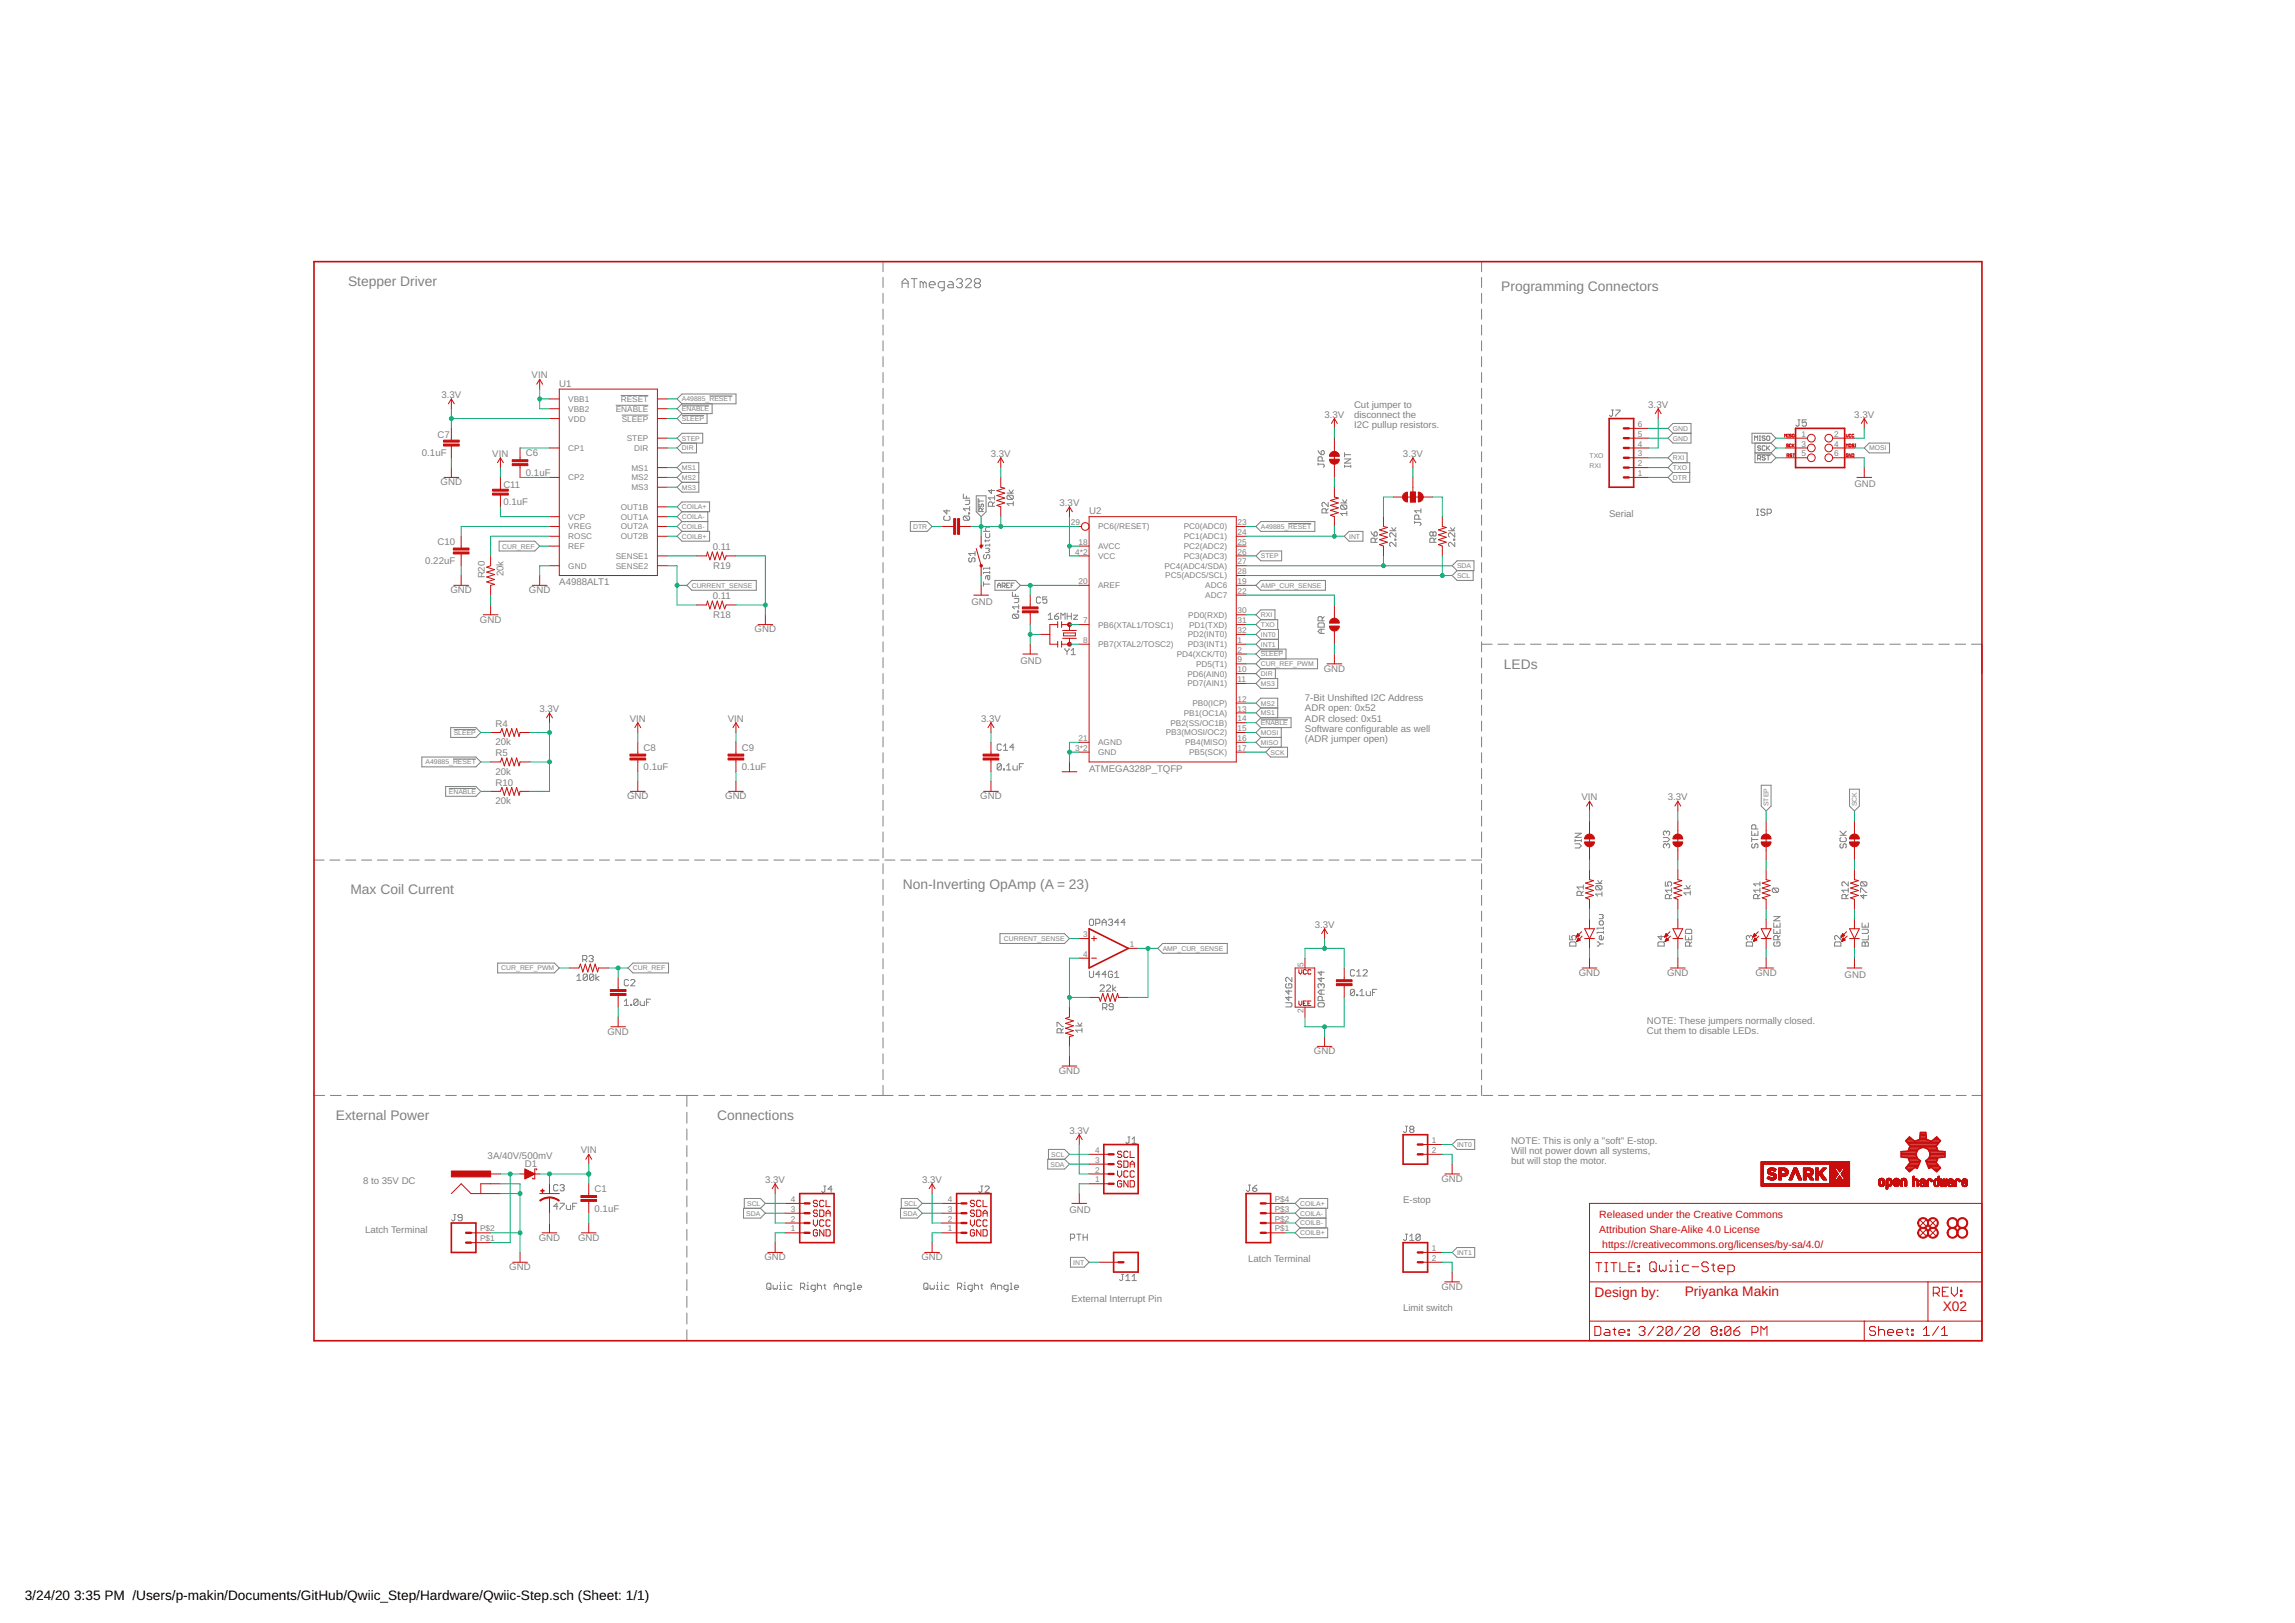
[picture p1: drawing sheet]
<svg xmlns="http://www.w3.org/2000/svg" width="594mm" height="420mm" viewBox="0 0 594 420" stroke-linecap="round" stroke-linejoin="round" font-family="sans-serif">
<defs><g id="words">
<g font-size="3.6" fill="#808080">
<text x="90.1" y="74.1">Stepper Driver</text>
<text x="388.6" y="75.3">Programming Connectors</text>
<text x="389.3" y="173.1">LEDs</text>
<text x="90.7" y="231.5">Max Coil Current</text>
<text x="233.7" y="230.3">Non-Inverting OpAmp (A = 23)</text>
<text x="86.9" y="289.9">External Power</text>
<text x="185.6" y="289.9">Connections</text>
</g>
<g font-size="3.6" fill="#c90d0c">
<text x="412.7" y="335.7">Design by:</text>
<text x="436.1" y="335.4">Priyanka Makin</text>
<text x="502.9" y="339.5">X02</text>
</g>
<g font-size="3.5">
<text x="6.4" y="414.3">3/24/20</text>
<text x="19.2" y="414.3">3:35 PM /Users/p-makin/Documents/GitHub/Qwiic_Step/Hardware/Qwiic-Step.sch (Sheet: 1/1)</text>
</g>
<g font-size="2.7" fill="#c90d0c">
<text x="414" y="315.3">Released under the Creative Commons</text>
<text x="414" y="319.2">Attribution Share-Alike 4.0 License</text>
<text x="414.7" y="323">https://creativecommons.org/licenses/by-sa/4.0/</text>
</g>
<g font-size="2.5" fill="#808080">
<text x="137.6" y="97.9">VIN</text>
<text x="144.8" y="100.2">U1</text>
<text x="114.3" y="103">3.3V</text>
<text x="350.5" y="105.6">Cut jumper to</text>
<text x="426.7" y="105.6">3.3V</text>
<text x="113.3" y="113.4">C7</text>
<text x="342.9" y="108.1">3.3V</text>
<text x="350.5" y="108.2">disconnect the</text>
<text x="350.5" y="110.9">I2C pullup resistors.</text>
<text x="480" y="108.1">3.3V</text>
<text x="109.2" y="118">0.1uF</text>
<text x="127.4" y="118.3">VIN</text>
<text x="136.1" y="118.1">C6</text>
<text x="256.5" y="118.3">3.3V</text>
<text x="363.2" y="118.3">3.3V</text>
<text x="114.1" y="125.6">GND</text>
<text x="136.1" y="123.2">0.1uF</text>
<text x="130.3" y="130.7">0.1uF</text>
<text x="130.3" y="126.4">C11</text>
<text x="274.3" y="131">3.3V</text>
<text x="480" y="126.1">GND</text>
<text x="281.9" y="133">U2</text>
<text x="416.5" y="133.8">Serial</text>
<text x="113.3" y="141">C10</text>
<text x="184.5" y="142.4">0.11</text>
<text x="110.1" y="146.1">0.22uF</text>
<text x="125.5" y="149.8" transform="rotate(-90 125.5 149.8)">R20</text>
<text x="130.3" y="149.2" transform="rotate(-90 130.3 149.2)">20k</text>
<text x="184.6" y="147.2">R19</text>
<text x="116.6" y="153.6">GND</text>
<text x="136.9" y="153.6">GND</text>
<text x="144.8" y="151.5">A4988ALT1</text>
<text x="184.5" y="155.1">0.11</text>
<text x="124.2" y="161.2">GND</text>
<text x="184.6" y="159.9">R18</text>
<text x="251.4" y="156.6">GND</text>
<text x="195.3" y="163.7">GND</text>
<text x="264.1" y="171.9">GND</text>
<text x="342.6" y="173.9">GND</text>
<text x="139.7" y="184.3">3.3V</text>
<text x="337.8" y="181.5">7-Bit Unshifted I2C Address</text>
<text x="337.8" y="184.2">ADR open: 0x52</text>
<text x="128.3" y="188.1">R4</text>
<text x="163" y="186.8">VIN</text>
<text x="188.4" y="186.8">VIN</text>
<text x="254" y="186.8">3.3V</text>
<text x="337.8" y="186.8">ADR closed: 0x51</text>
<text x="337.8" y="189.5">Software configurable as well</text>
<text x="128.3" y="192.9">20k</text>
<text x="128.3" y="195.8">R5</text>
<text x="166.6" y="194.3">C8</text>
<text x="192" y="194.3">C9</text>
<text x="337.8" y="192.2">(ADR jumper open)</text>
<text x="128.3" y="200.6">20k</text>
<text x="128.3" y="203.4">R10</text>
<text x="166.6" y="199.4">0.1uF</text>
<text x="192" y="199.4">0.1uF</text>
<text x="281.9" y="199.8">ATMEGA328P_TQFP</text>
<text x="128.3" y="208.2">20k</text>
<text x="162.3" y="206.9">GND</text>
<text x="187.7" y="206.9">GND</text>
<text x="253.8" y="206.9">GND</text>
<text x="409.4" y="207.2">VIN</text>
<text x="431.8" y="207.2">3.3V</text>
<text x="340.3" y="240.2">3.3V</text>
<text x="408.7" y="252.6">GND</text>
<text x="431.5" y="252.6">GND</text>
<text x="454.4" y="252.6">GND</text>
<text x="477.5" y="253.1">GND</text>
<text x="157.2" y="267.9">GND</text>
<text x="426.3" y="265.1">NOTE: These jumpers normally closed.</text>
<text x="426.3" y="267.7">Cut them to disable LEDs.</text>
<text x="340.1" y="272.9">GND</text>
<text x="274.1" y="278">GND</text>
<text x="276.8" y="293.5">3.3V</text>
<text x="150.3" y="298.6">VIN</text>
<text x="391.1" y="296">NOTE: This is only a &quot;soft&quot; E-stop.</text>
<text x="391.1" y="298.7">Will not power down all systems,</text>
<text x="126.2" y="300.1">3A/40V/500mV</text>
<text x="135.9" y="302.2">D1</text>
<text x="373.1" y="305.9">GND</text>
<text x="391.1" y="301.4">but will stop the motor.</text>
<text x="94" y="306.5">8 to 35V DC</text>
<text x="153.9" y="308.6">C1</text>
<text x="198.1" y="306.2">3.3V</text>
<text x="238.7" y="306.2">3.3V</text>
<text x="363.2" y="311.5">E-stop</text>
<text x="153.9" y="313.7">0.1uF</text>
<text x="276.8" y="314.1">GND</text>
<text x="94.5" y="319.2">Latch Terminal</text>
<text x="139.5" y="321.2">GND</text>
<text x="149.6" y="321.2">GND</text>
<text x="131.8" y="328.8">GND</text>
<text x="197.9" y="326.3">GND</text>
<text x="238.5" y="326.3">GND</text>
<text x="323.1" y="326.8">Latch Terminal</text>
<text x="373.1" y="333.9">GND</text>
<text x="277.4" y="336.9">External Interrupt Pin</text>
<text x="363.2" y="339.5">Limit switch</text>
</g>
<g font-size="2.1" fill="#808080">
<text x="147.1" y="104">VBB1</text>
<text x="147.1" y="106.6">VBB2</text>
<text x="159.4" y="106.6">ENABLE</text>
<text x="160.7" y="104">RESET</text>
<text x="147.1" y="109.1">VDD</text>
<text x="160.9" y="109.1">SLEEP</text>
<text x="423.9" y="113.1">5</text>
<text x="423.9" y="110.5">6</text>
<text x="466.3" y="113.1">1</text>
<text x="474.7" y="113.1">2</text>
<text x="147.1" y="116.7">CP1</text>
<text x="162.2" y="114.2">STEP</text>
<text x="164.2" y="116.7">DIR</text>
<text x="423.9" y="118.2">3</text>
<text x="423.9" y="115.6">4</text>
<text x="466.3" y="115.6">3</text>
<text x="466.3" y="118.2">5</text>
<text x="474.7" y="115.6">4</text>
<text x="474.7" y="118.2">6</text>
<text x="147.1" y="124.4">CP2</text>
<text x="163.4" y="121.8">MS1</text>
<text x="163.4" y="124.4">MS2</text>
<text x="423.9" y="123.2">1</text>
<text x="423.9" y="120.7">2</text>
<text x="160.7" y="132">OUT1B</text>
<text x="163.4" y="126.9">MS3</text>
<text x="147.1" y="134.5">VCP</text>
<text x="147.1" y="137.1">VREG</text>
<text x="160.7" y="134.5">OUT1A</text>
<text x="160.7" y="137.1">OUT2A</text>
<text x="277.2" y="135.9">29</text>
<text x="284.3" y="137.1">PC6(/RESET)</text>
<text x="306.4" y="137.1">PC0(ADC0)</text>
<text x="320.4" y="135.9">23</text>
<text x="147.1" y="142.1">REF</text>
<text x="147.1" y="139.6">ROSC</text>
<text x="160.7" y="139.6">OUT2B</text>
<text x="278.4" y="143.6">4*2</text>
<text x="279.2" y="141">18</text>
<text x="284.3" y="142.1">AVCC</text>
<text x="306.4" y="142.1">PC2(ADC2)</text>
<text x="306.4" y="139.6">PC1(ADC1)</text>
<text x="320.4" y="143.6">26</text>
<text x="320.4" y="141">25</text>
<text x="320.4" y="138.5">24</text>
<text x="147.1" y="147.2">GND</text>
<text x="159.4" y="144.7">SENSE1</text>
<text x="159.4" y="147.2">SENSE2</text>
<text x="284.3" y="144.7">VCC</text>
<text x="301.4" y="147.2">PC4(ADC4/SDA)</text>
<text x="301.6" y="149.8">PC5(ADC5/SCL)</text>
<text x="306.4" y="144.7">PC3(ADC3)</text>
<text x="320.4" y="148.6">28</text>
<text x="320.4" y="146.1">27</text>
<text x="279.2" y="151.2">20</text>
<text x="284.3" y="152.3">AREF</text>
<text x="312" y="154.8">ADC7</text>
<text x="312" y="152.3">ADC6</text>
<text x="320.4" y="153.7">22</text>
<text x="320.4" y="151.2">19</text>
<text x="280.4" y="161.3">7</text>
<text x="307.6" y="159.9">PD0(RXD)</text>
<text x="320.4" y="161.3">31</text>
<text x="320.4" y="158.8">30</text>
<text x="280.4" y="166.4">8</text>
<text x="284.3" y="167.5">PB7(XTAL2/TOSC2)</text>
<text x="284.3" y="162.5">PB6(XTAL1/TOSC1)</text>
<text x="307.5" y="167.5">PD3(INT1)</text>
<text x="307.5" y="165">PD2(INT0)</text>
<text x="307.8" y="162.5">PD1(TXD)</text>
<text x="320.4" y="166.4">1</text>
<text x="320.4" y="163.9">32</text>
<text x="304.6" y="170.1">PD4(XCK/T0)</text>
<text x="309.6" y="172.6">PD5(T1)</text>
<text x="320.4" y="171.5">9</text>
<text x="320.4" y="169">2</text>
<text x="307.4" y="177.7">PD7(AIN1)</text>
<text x="307.4" y="175.2">PD6(AIN0)</text>
<text x="320.4" y="176.6">11</text>
<text x="320.4" y="174">10</text>
<text x="306.4" y="185.3">PB1(OC1A)</text>
<text x="308.7" y="182.8">PB0(ICP)</text>
<text x="320.4" y="184.2">13</text>
<text x="320.4" y="181.7">12</text>
<text x="279.2" y="191.8">21</text>
<text x="301.8" y="190.4">PB3(MOSI/OC2)</text>
<text x="303" y="187.9">PB2(SS/OC1B)</text>
<text x="320.4" y="191.8">16</text>
<text x="320.4" y="189.3">15</text>
<text x="320.4" y="186.7">14</text>
<text x="278.4" y="194.4">3*2</text>
<text x="284.3" y="195.5">GND</text>
<text x="284.3" y="192.9">AGND</text>
<text x="306.8" y="192.9">PB4(MISO)</text>
<text x="307.8" y="195.5">PB5(SCK)</text>
<text x="320.4" y="194.4">17</text>
<text x="280.4" y="242.6">3</text>
<text x="292.4" y="245.1">1</text>
<text x="280.4" y="247.7">4</text>
<text x="337.4" y="250.2" transform="rotate(-90 337.4 250.2)">5</text>
<text x="337.4" y="262.3" transform="rotate(-90 337.4 262.3)">2</text>
<text x="283.5" y="298.5">4</text>
<text x="370.6" y="298.5">2</text>
<text x="370.6" y="295.9">1</text>
<text x="283.5" y="303.6">2</text>
<text x="283.5" y="301">3</text>
<text x="204.7" y="311.2">4</text>
<text x="245.4" y="311.2">4</text>
<text x="283.5" y="306.1">1</text>
<text x="330" y="311.2">P$4</text>
<text x="204.7" y="316.3">2</text>
<text x="204.7" y="313.7">3</text>
<text x="245.4" y="316.3">2</text>
<text x="245.4" y="313.7">3</text>
<text x="330" y="316.3">P$2</text>
<text x="330" y="313.7">P$3</text>
<text x="124.3" y="321.3">P$1</text>
<text x="124.3" y="318.8">P$2</text>
<text x="204.7" y="318.8">1</text>
<text x="245.4" y="318.8">1</text>
<text x="330" y="318.8">P$1</text>
<text x="370.6" y="323.9">1</text>
<text x="370.6" y="326.4">2</text>
</g>
<g font-size="1.8" fill="#808080">
<text x="176.5" y="106.5">ENABLE</text>
<text x="176.5" y="103.9">A49885_RESET</text>
<text x="176.5" y="109">SLEEP</text>
<text x="433" y="111.5">GND</text>
<text x="176.5" y="116.6">DIR</text>
<text x="176.5" y="114.1">STEP</text>
<text x="411.5" y="118.5">TXO</text>
<text x="433" y="114.1">GND</text>
<text x="433" y="119.2">RXI</text>
<text x="483.8" y="116.6">MOSI</text>
<text x="176.5" y="124.2">MS2</text>
<text x="176.5" y="121.7">MS1</text>
<text x="411.5" y="121.1">RXI</text>
<text x="433" y="124.2">DTR</text>
<text x="433" y="121.7">TXO</text>
<text x="176.5" y="131.9">COILA+</text>
<text x="176.5" y="126.8">MS3</text>
<text x="176.5" y="136.9">COILB-</text>
<text x="176.5" y="134.4">COILA-</text>
<text x="236.4" y="136.9">DTR</text>
<text x="326.4" y="136.9">A49885_RESET</text>
<text x="130" y="142">CUR_REF</text>
<text x="176.5" y="139.5">COILB+</text>
<text x="349.2" y="139.5">INT</text>
<text x="326.4" y="144.6">STEP</text>
<text x="377.2" y="149.6">SCL</text>
<text x="377.2" y="147.1">SDA</text>
<text x="179.1" y="152.2">CURRENT_SENSE</text>
<text x="326.4" y="152.2">AMP_CUR_SENSE</text>
<text x="326.4" y="159.8">RXI</text>
<text x="326.4" y="162.3">TXO</text>
<text x="326.4" y="164.9">INT0</text>
<text x="326.4" y="167.4">INT1</text>
<text x="326.4" y="169.9">SLEEP</text>
<text x="326.4" y="172.5">CUR_REF_PWM</text>
<text x="326.4" y="175">DIR</text>
<text x="326.4" y="177.6">MS3</text>
<text x="326.4" y="182.6">MS2</text>
<text x="326.4" y="185.2">MS1</text>
<text x="117.5" y="190.3">SLEEP</text>
<text x="326.4" y="187.7">ENABLE</text>
<text x="326.4" y="190.3">MOSI</text>
<text x="110.1" y="197.9">A49885_RESET</text>
<text x="326.4" y="192.8">MISO</text>
<text x="328.9" y="195.3">SCK</text>
<text x="116.2" y="205.5">ENABLE</text>
<text x="457.8" y="208.7" transform="rotate(-90 457.8 208.7)">STEP</text>
<text x="480.7" y="208.7" transform="rotate(-90 480.7 208.7)">SCK</text>
<text x="259.9" y="243.6">CURRENT_SENSE</text>
<text x="129.8" y="251.2">CUR_REF_PWM</text>
<text x="163.8" y="251.2">CUR_REF</text>
<text x="301" y="246.1">AMP_CUR_SENSE</text>
<text x="272.1" y="299.5">SCL</text>
<text x="377.2" y="296.9">INT0</text>
<text x="271.9" y="302">SDA</text>
<text x="193.2" y="314.7">SDA</text>
<text x="193.4" y="312.2">SCL</text>
<text x="233.8" y="314.7">SDA</text>
<text x="234" y="312.2">SCL</text>
<text x="336.5" y="317.2">COILB-</text>
<text x="336.5" y="314.7">COILA-</text>
<text x="336.5" y="312.2">COILA+</text>
<text x="336.5" y="319.8">COILB+</text>
<text x="277.8" y="327.4">INT</text>
<text x="377.2" y="324.9">INT1</text>
</g>
</g></defs>
<g fill="none" stroke="#808080" stroke-width=".26">
<path d="M228.6 67.7v2.6M228.6 71.8v2.6M228.6 75.9v2.6M233.5 74.5v-1.6l.8-.8 .8 .8v1.6M233.5 73.3h1.6M235.9 72.1h1.5M236.6 72.1v2.4M239 73.3l-.4-.4h-.4v1.6M239 73.3v1.2M239 73.3l.4-.4 .4 .4v1.2M240.5 73.7h1.6v-.4l-.4-.4h-.8l-.4 .4v.8l.4 .4h.8M244.4 74.5h-1.1l-.4-.4v-.8l.4-.4h1.1v2l-.4 .4h-.4"/>
<path d="M245.6 72.9h.8l.4 .4v1.2h-1.2l-.4-.4 .4-.4h1.2M247.5 72.5l.4-.4h.8l.4 .4v.4l-.4 .4M248.3 73.3h.4M248.7 73.3l.4 .4v.4l-.4 .4h-.8l-.4-.4M249.9 72.5l.4-.4h.8l.3 .4v.4l-1.5 1.6h1.5M252.6 73.3h.8M252.6 73.3l-.4-.4v-.4l.4-.4h.8l.4 .4v.4l-.4 .4M252.6 73.3l-.4 .4v.4l.4 .4h.8l.4-.4v-.4l-.4-.4M383.5 67.7v2.6M383.5 71.8v2.6M383.5 75.9v2.6M228.6 80v2.6"/>
<path d="M228.6 84.1v2.6M228.6 88.2v2.6M228.6 92.3v2.6M228.6 96.4v2.6M383.5 80v2.6M383.5 84.1v2.6M383.5 88.2v2.6M383.5 92.3v2.6M383.5 96.4v2.6M159.4 104.9h8.4M160.7 102.4h7.1M160.9 107.5h6.9"/>
<path d="M175.3 113.4l1.2-1.2h5.4v2.5h-5.4zM175.3 103.3l1.2-1.3h14v2.5h-14zM176.5 107.1l-1.2 1.3 1.2 1.2h6.5v-2.5M176.5 104.5l-1.2 1.3 1.2 1.3M176.5 114.7l-1.2 1.3 1.2 1.2h3.8v-2.5M176.5 105.1h7M176.5 107.6h5.8M183.6 102.5h6M184.3 104.5v2.6h-7.8M228.6 100.5v2.6M228.6 104.6v2.6M228.6 108.7v2.6"/>
<path d="M228.6 112.8v2.6M228.6 116.9v2.6M341.2 119.9v.5M341.2 116.6l.8 1.1M342 116.9l.3-.3 .5 .3v.5l-.3 .3h-.5zM342.3 119.3v-.8l-.3-.2h-.6l-.2 .2v.8h1.6M348 117.2v1.1M348 118.8h1.7l-1.7 1.1h1.7M348 117.7h1.7M383.5 100.5v2.6M383.5 104.6v2.6M383.5 108.7v2.6"/>
<path d="M383.5 112.8v2.6M383.5 116.9v2.6M417.2 106.2h.5M417.4 106.2v1.3l-.2 .3-.6-.3M418.3 106.2h1v.2l-1 1.1v.3M431.8 110.9l1.2-1.3h4.7v5.1h-4.7l-1.2-1.3 1.2-1.2zM433 112.2h4.7M433 119.8l-1.2-1.3 1.2-1.3h3.7v2.6M433 119.8h4.4v5.1h-4.4l-1.2-1.3 1.2-1.3M433 119.8l-1.2 1.3 1.2 1.2M453.5 112.2h4.9l1.3 1.2-1.3 1.3h-4.9zM454.2 114v-1.1l.4 .3 .4-.3v1.1"/>
<path d="M454.3 117.2h4.1M454.3 114.7v5.1h4.1l1.3-1.3-1.3-1.3M454.9 117.7h3.5M455 118.7h.6l.2-.6-.2-.2h-.6v1.2M455.4 118.7l.4 .4M455.4 114h.4M455.4 112.9h.4M455.6 112.9v1.1M455.8 115.6l-.6-.2-.2 .4 .6 .2 .2 .4-.2 .2-.6-.2M456.9 115.6l-.2-.2-.5 .2v.8l.2 .2 .5-.2M456.9 113.1l-.2-.2-.5 .2 .2 .3h.3l.2 .2-.2 .4-.5-.2M456.9 118.1l-.2-.2-.5 .2 .2 .4 .5 .2-.2 .4-.5-.2"/>
<path d="M457.3 115.4v1.2M457.3 117.9h.8M457.5 112.9l.6 .2v.7l-.2 .2-.6-.2v-.7zM457.5 116l.6 .6M457.7 117.9v1.2M458.1 115.4l-.8 .8M458.4 114.7l1.3 1.3-1.3 1.2M465.4 108.7h.5M465.7 108.7v1.3l-.3 .3-.5-.3M467.6 108.7h-1.1v.8l.5-.3 .6 .3v.5l-.3 .3h-.5l-.3-.3M483.8 114.7h5.3v2.5h-5.3l-1.2-1.2zM175.3 131.2l1.2-1.3h7.2v2.6h-7.2z"/>
<path d="M176.5 137.6h7.2v2.5h-7.2l-1.2-1.3zM176.5 135l-1.2 1.3 1.2 1.3M176.5 135h6.7M176.5 122.3l-1.2 1.3 1.2 1.3M176.5 124.9h4.4M176.5 122.3h4.4M176.5 122.3l-1.2-1.2 1.2-1.3h4.4v7.6h-4.4l-1.2-1.3 1.2-1.2M176.5 132.5l-1.2 1.3 1.2 1.2M183.2 132.5v5.1M228.6 121.1v2.5M228.6 125.1v2.6M228.6 129.2v2.6"/>
<path d="M228.6 133.3v2.7M228.6 137.5v2.6M235.6 135h4.4l1.3 1.3-1.3 1.3h-4.4zM244.6 133.6l-.3 .3v.5l.3 .3h1l.3-.3v-.5l-.3-.3M245.1 132v1.1l-.8-.9h1.6M249.4 127.9v1.1h1.6M249.6 133.6l-.2 .3v.5l.2 .3h1.1M249.6 133.6h1.1l.3 .3v.5l-.3 .3M249.6 133.6l1.1 1.1M249.9 129.5h1.1v.8l-.3 .3h-.8M250.2 128.4v.6M250.7 132.8h.3v.3h-.3z"/>
<path d="M251 131.1v1.1M251 131.7h-1.6l.5 .5M252.7 128.4h2.5v4.1l-1.2 1.3-1.3-1.3zM253.2 129v3.5M253.4 129.3v.8M253.4 129.7h1.2M253.6 130.5l-.2 .2 .2 .6 .4-.2v-.4l.2-.2 .4 .2-.2 .6M254.2 132.4v-.6l-.6-.1-.2 .1v.6h1.2M254.6 137.6h1.6M254.6 131.7l-.4 .3M255.1 138.1v.8l.3 .3h.5l.3-.3v-.8M255.1 139.7v.6"/>
<path d="M256.2 136.5h-.8l-.3 .3v.5l.3 .3M256.2 139.7l-.3 .3h-1.1M256.6 126.7v1.1l-.8-.8h1.7M256.9 131.1v-.9l-.3-.2h-.5l-.3 .2v.9h1.7M257.5 130l-.6 .5M257.5 128.9h-1.7l.6 .5M257.5 128.3v1.1M260.7 127.7h1.6M260.9 128.2h1.1l.3 .3v.5l-.3 .3M260.9 128.2l-.2 .3v.5l.2 .3h1.1M260.9 128.2l1.1 1.1M261.2 126.8l.5 .9 .6-.9"/>
<path d="M262.3 130.4h-1.6l.5 .5M262.3 129.8v1.1M325.1 136.3l1.3-1.3h14v2.6h-14zM333.5 135.5h5.9M341.2 120.2h1.3l.3 .2-.3 .6M343.3 132.8v-.8l-.3-.3h-.5l-.3 .3v.8h1.6M343.8 130v1.1l-1.1-1.1-.5 .3v.6l.3 .2M343.8 131.7l-.5 .5M347 130.2h1.6M347.3 130.7h1.1l.2 .3v.6l-.2 .2M347.3 130.7l-.3 .3v.6l.3 .2h1.1M347.3 130.7l1.1 1.1"/>
<path d="M347.6 129.4l.5 .8 .5-.8M348 120.7h1.7M348 120.4v.6M348.6 132.9h-1.6l.6 .6M348.6 132.4v1.1M349.2 137.6h3.6v2.5h-3.6l-1.2-1.3zM349.7 120.4v.6M354.9 137.7l.8 1.1M355.7 137.9l.3-.2 .5 .2v.6l-.2 .3h-.6zM356.5 139.3l-.5 .5M359.7 137.4h1.6M360.3 136.6l.5 .8 .5-.8"/>
<path d="M361.1 139.6h.2v.2h-.2zM361.3 137.9v1.1l-1-1.1h-.3l-.3 .3v.6l.3 .2M366.2 135.2h1.4l.2 .3-.2 .6M366.2 135v.5M367.3 134.4v-.8l-.3-.3h-.5l-.3 .3v.8h1.6M367.8 132.2h-1.6l.5 .6M367.8 131.7v1.1M370.9 137.9l-.2-.2-.6 .2v.6l.3 .3 .5-.3M370.9 137.9l.3-.2 .6 .2v.6l-.3 .3-.6-.3M370.9 137.9v.6M371.8 139.3l-.6 .5M374.9 137.4h1.7"/>
<path d="M375.5 136.6l.5 .8 .6-.8M376.3 139.6h.3v.2h-.3zM376.6 137.9v1.1l-1.1-1.1h-.3l-.3 .3v.6l.3 .2M383.5 121.1v2.5M383.5 125.1v2.6M383.5 129.2v2.6M383.5 133.3v2.7M383.5 137.5v2.6M433 122.3h4.4M454.7 131.8h.6M454.7 133.4h.6M455 131.8v1.6"/>
<path d="M456.9 132.1l-.3-.3h-.5l-.3 .5 .3 .3h.5l.3 .6-.3 .2h-.5l-.3-.2M457.4 132.9h.9l.2-.3v-.5l-.2-.3h-.9v1.6M129.2 140.1h9.2l1.3 1.3-1.3 1.2h-9.2zM177.8 151.5l1.3-1.2h16.7v2.5h-16.7zM228.6 141.5v2.6M228.6 145.6v2.7M228.6 149.8v2.6M228.6 153.9v2.6M228.6 157.9v2.6M251 144.4l-.2 .3v.5l.2 .3 .6-.3v-.5l.2-.3 .6 .3v.5l-.3 .3M252.4 143.3h-1.6l.5 .5M252.4 142.7v1.1"/>
<path d="M254.3 141.1h.3M254.6 151.2h1.6M254.6 150.7v1M254.8 143.6l-.2 .2v.6l.5 .3 .3-.3v-.6l.5-.2 .3 .2v.6l-.3 .3M255.1 141.9h.8l.3 .3-.3 .3 .3 .2-.3 .3h-.8M255.7 149v.8l.2 .3 .3-.3v-.8h-.8l-.3 .3v.5M256.2 147.1h-1.6v.3M256.2 148.2h-1.6v.3M256.2 141.1h-1.1v.3M256.2 140.8v.6M256.2 146.9v.5M256.2 147.9v.6"/>
<path d="M257.6 150.3h5.3l1.2 1.2-1.2 1.3h-5.3zM258.3 152.1v-.8l.3-.4 .4 .4v.8M258.3 151.5h.7M259.4 151.7h.6l.2-.2-.2-.6h-.6v1.2M259.8 151.7l.4 .4M260.6 151.5h.4M261.4 150.9h-.8v1.2h.8M261.7 151.5h.4M262.1 153.3v1.1h1.6M262.3 159l-.2 .3v.5l.2 .3h1.1M262.3 159h1.1l.3 .3v.5l-.3 .3M262.3 159l1.1 1.1"/>
<path d="M262.5 150.9h-.8v1.2M262.6 154.9h1.1v.8l-.3 .3h-.8M262.9 153.8v.6M263.4 158.2h.3v.3h-.3zM263.7 156.5v1.1M263.7 157.1h-1.6l.5 .5M269.4 154.8l-.3-.3h-.5l-.3 .3v1.1l.3 .2h.5l.3-.2M271 154.5h-1.1v.8l.6-.2 .5 .2v.6l-.3 .2h-.5l-.3-.2M271.3 159.3l.6-.6v1.6M273 159.5h.8l.2 .6-.2 .2h-.6l-.2-.2zM274 158.7l-1 .8M276.2 159.5h1.1"/>
<path d="M276.2 158.7v1.6M277.3 158.7v1.6M277.9 159.3h1.1l-1.1 1h1.1M326.4 142.6h5.4v2.6h-5.4l-1.3-1.3zM326.4 150.3h16.7v2.5h-16.7l-1.3-1.3zM342.8 159.6l-.5 .6M356 140.4v-.8l-.3-.3h-.5l-.3 .3v.8h1.6M361.3 140.4v1.1l-1-1.1h-.3l-.3 .3v.5l.3 .3M371.2 140.4v-.8l-.3-.3h-.5l-.3 .3v.8h1.7M375.9 146.5l1.3-1.3h4.4v2.5h-4.4zM376.6 140.4v1.1l-1.1-1.1h-.3l-.3 .3v.5l.3 .3M377.2 147.7l-1.3 1.3 1.3 1.3h4.1v-2.6"/>
<path d="M383.5 141.5v2.6M383.5 145.6v2.7M383.5 149.8v2.6M383.5 153.9v2.6M383.5 157.9v2.6M228.6 162.1v2.6M228.6 166.2v2.6M228.6 170.3v2.6M228.6 174.4v2.6M228.6 178.5v2.6M271.3 160.3h1.1M274.6 160.3v-1.6l.5 .6 .6-.6v1.6"/>
<path d="M275.7 167.9v.2l.5 .6M276.2 168.7v.8M276.7 167.9v.2l-.5 .6M277.3 168.4l.5-.5v1.6M277.3 169.5h1.1M326.4 168l-1.3 1.3 1.3 1.3M326.4 173.1l-1.3 1.3 1.3 1.3M326.4 170.6h14.7v2.5h-14.7M326.4 175.7h4.4v2.5h-4.4l-1.3-1.3zM326.4 160.4h4.4v2.6M326.4 168h6.5v2.6M326.4 168.6h5.7"/>
<path d="M326.4 170.6l-1.3 1.3 1.3 1.2M326.4 160.4l-1.3 1.3 1.3 1.3M326.4 160.4l-1.3-1.2 1.3-1.3h3.6v2.5M326.4 163h4.5v5M326.4 163l-1.3 1.2 1.3 1.3M326.4 165.5h4.5M326.4 165.5l-1.3 1.3 1.3 1.2M330.1 173.1v2.6M341.4 161.3h1.1l.3 .2v.8h-1.6v-.8zM342 162.9v1.1M342.3 160.7v-.8l-.3-.3h-.6l-.2 .3v.8h1.6M342.8 162.9h-1.1l-.5 .5 .5 .6h1.1"/>
<path d="M383.5 162.1v2.6M383.5 166.2v2.6M383.5 170.3v2.6M383.5 174.4v2.6M383.5 178.5v2.6M383.5 166.8h2.7M387.8 166.8h2.7M392 166.8h2.7M396.2 166.8h2.7M400.4 166.8h2.7M404.6 166.8h2.8M408.9 166.8h2.7"/>
<path d="M413.1 166.8h2.7M417.3 166.8h2.8M421.6 166.8h2.7M425.8 166.8h2.7M430 166.8h2.7M434.2 166.8h2.8M438.5 166.8h2.7M442.7 166.8h2.7M446.9 166.8h2.7M451.1 166.8h2.8M455.4 166.8h2.7M459.6 166.8h2.7"/>
<path d="M463.8 166.8h2.8M468.1 166.8h2.7M472.3 166.8h2.7M476.5 166.8h2.7M480.7 166.8h2.8M484.9 166.8h2.8M489.2 166.8h2.7M493.4 166.8h2.7M497.6 166.8h2.8M501.9 166.8h2.7M506.1 166.8h2.7M510.3 166.8h2.7"/>
<path d="M109.2 196h14l1.3 1.3-1.3 1.2h-14zM116.7 188.4h6.5l1.3 1.2-1.3 1.3h-6.5zM117.3 196.5h5.9M117.5 188.9h5.7M228.6 182.6v2.6M228.6 186.7v2.6M228.6 190.8v2.6M228.6 194.9v2.6M228.6 199v2.6M259.2 192.9l-.3-.3h-.5l-.3 .3v1.1l.3 .2h.5l.3-.2M259.2 198l-.3-.3h-.5l-.3 .3v1.1M259.2 198v1.1l-.3 .2h-.5l-.3-.2"/>
<path d="M259.2 198l-1.1 1.1M259.8 199.1h.2v.2h-.2zM259.8 194.2h1.1M259.8 193.2l.5-.6v1.6M260.6 199.3h1.1M260.6 198.2l.5-.5v1.6M262.2 198.2v.9l.3 .2h.8v-1.1M262.5 193.4h-1.1l.8-.8v1.6M263.9 198.5h.5M264.9 197.7h-1v1.6M326.4 190.9l-1.3 1.3 1.3 1.2h6.9v2.6h-4.4l-1.3-1.3 1.3-1.3M326.4 183.3l-1.3-1.3 1.3-1.3h4.4v5.1"/>
<path d="M326.4 183.3h4.4M326.4 185.8l-1.3 1.3 1.3 1.3M326.4 185.8h7.8v2.6h-7.8M326.4 186.3h7M326.4 183.3l-1.3 1.3 1.3 1.2M326.4 190.9h5.3M326.4 188.4l-1.3 1.2 1.3 1.3M331.7 188.4v5M383.5 182.6v2.6M383.5 186.7v2.6M383.5 190.8v2.6M383.5 194.9v2.6"/>
<path d="M383.5 199v2.6M115.4 203.6h7.8l1.3 1.3-1.3 1.2h-7.8zM116.2 204.1h7M228.6 203.1v2.6M228.6 207.2v2.6M228.6 211.3v2.6M228.6 215.4v2.6M228.6 219.5v2.6M383.5 203.1v2.6M383.5 207.2v2.6M383.5 211.3v2.6M383.5 215.4v2.6"/>
<path d="M383.5 219.5v2.6M407.7 218.4h1.1l.5 .6-.5 .5h-1.1M407.7 217.6h1.6M407.7 217.3v.6M407.7 215.7h1.6l-1.6 1.1h1.6M409.3 217.3v.6M430.6 216.8h1.1l.5 .5-.5 .6h-1.1M431.4 218.7l-.3-.3-.5 .3v.5l.2 .3M431.4 218.7l.3-.3 .5 .3v.5l-.3 .3M431.4 215.4l-.3-.2-.5 .2v.6l.2 .2M431.4 215.4v.3M431.4 218.7v.3"/>
<path d="M431.4 215.4l.3-.2 .5 .2v.6l-.3 .2M453.4 215.2v1h1.7v-1M453.4 216.8v1.1M453.4 217.3h1.7M453.7 218.4l-.3 .3v.5l.6 .3 .3-.3v-.5l.5-.3 .3 .3v.5l-.3 .3M454.3 215.7v.5M454.5 214.6v-.8l-.2-.3h-.6l-.3 .3v.8h1.7M455.9 203.3h2.5v5.4l-1.2 1.3-1.3-1.3zM476.3 216.2h1.6M476.3 215.2l1.1 1M476.6 218.4l-.3 .3v.5l.5 .3 .3-.3v-.5l.5-.3 .3 .3v.5l-.3 .3M476.6 216.8l-.3 .3v.5l.3 .3h1l.3-.3v-.5l-.3-.3"/>
<path d="M477.9 215.2l-.8 .8M478.8 204.3h2.5v4.4l-1.3 1.3-1.2-1.3zM81.3 222.7h2.6M85.4 222.7h2.6M89.5 222.7h2.6M93.6 222.7h2.6M97.7 222.7h2.6M101.8 222.7h2.6M105.9 222.7h2.6M110 222.7h2.6M114.1 222.7h2.6M118.2 222.7h2.6"/>
<path d="M122.3 222.7h2.6M126.4 222.7h2.6M130.5 222.7h2.6M134.6 222.7h2.6M138.7 222.7h2.7M142.9 222.7h2.6M147 222.7h2.6M151.1 222.7h2.6M155.2 222.7h2.6M159.3 222.7h2.6M163.4 222.7h2.6M167.5 222.7h2.6"/>
<path d="M171.6 222.7h2.6M175.7 222.7h2.6M179.8 222.7h2.6M183.9 222.7h2.6M188 222.7h2.6M192.1 222.7h2.6M196.2 222.7h2.6M200.3 222.7h2.6M204.4 222.7h2.6M208.5 222.7h2.6M212.6 222.7h2.6M216.7 222.7h2.6"/>
<path d="M220.8 222.7h2.6M224.9 222.7h2.6M228.6 223.6v2.6M228.6 227.7v2.6M228.6 231.8v2.6M228.6 235.9v2.6M228.6 240v2.6M229 222.7h2.6M233.2 222.7h2.6M237.3 222.7h2.6M241.4 222.7h2.6M245.5 222.7h2.6"/>
<path d="M249.6 222.7h2.6M253.7 222.7h2.6M257.8 222.7h2.6M261.9 222.7h2.6M266 222.7h2.6M270.1 222.7h2.6M274.2 222.7h2.6M278.3 222.7h2.6M282.3 238h.5l.3 .2v1.1l-.3 .3h-.5l-.3-.3v-1.1zM282.4 222.7h2.6M283.6 239h.9l.2-.2v-.6l-.2-.2h-.9v1.6M285.3 239.6v-1.1l.5-.5 .6 .5v1.1"/>
<path d="M285.3 238.8h1.1M286.5 222.7h2.6M286.9 238.2l.3-.2h.5l.3 .2-.3 .6M287.4 238.8h.3M287.7 238.8l.3 .2-.3 .6h-.5l-.3-.3M289.6 238.8h-1.1l.9-.8v1.6M290.6 222.7h2.6M291.3 238.8h-1.1l.8-.8v1.6M294.7 222.7h2.6M298.8 222.7h2.6M302.9 222.7h2.6M307 222.7h2.6"/>
<path d="M311.1 222.7h2.6M315.2 222.7h2.6M319.3 222.7h2.6M323.4 222.7h2.7M327.6 222.7h2.6M331.7 222.7h2.6M335.8 222.7h2.6M339.9 222.7h2.6M344 222.7h2.6M348.1 222.7h2.6M352.2 222.7h2.6M356.3 222.7h2.6"/>
<path d="M360.4 222.7h2.6M364.5 222.7h2.6M368.6 222.7h2.6M372.7 222.7h2.6M376.8 222.7h2.6M380.9 222.7h2.6M383.5 223.6v2.6M383.5 227.7v2.6M383.5 231.8v2.6M383.5 235.9v2.6M383.5 240v2.6M409.3 231.8v-.8l-.3-.3h-.5l-.3 .3v.8h1.7"/>
<path d="M409.9 230.7l-.6 .6M409.9 229.6h-1.7l.6 .6M409.9 229.1v1.1M413 228.7h1.7M413.3 229.3h1.1l.3 .3v.5l-.3 .3M413.3 229.3l-.3 .3v.5l.3 .3h1.1M413.3 229.3l1.1 1.1M413.6 227.9l.5 .8 .6-.8M414 236.7h.8l.3 .3-.3 .3 .3 .3-.3 .2h-.8M414.3 238.4h.5l.3 .3v.5l-.3 .3h-.5l-.3-.3v-.5zM414.7 231.5h-1.7l.6 .5M414.7 230.9v1.1"/>
<path d="M431.1 228.3v1.1h.8l-.3-.6 .3-.5h.5l.3 .3v.5l-.3 .3M432.2 232.6v-.8l-.3-.2h-.5l-.3 .2v.8h1.6M432.7 230.5h-1.6l.5 .5M432.7 231.6l-.5 .5M432.7 229.9v1.1M435.9 230.1h1.6M436.5 229.2l.5 .9 .5-.9M437.5 231.1h-1.6l.6 .6M437.5 230.6v1.1M455 232.6v-.8l-.2-.2h-.6l-.3 .2v.8h1.7M455.6 231.6l-.6 .5M455.6 230.5h-1.7l.6 .5"/>
<path d="M455.6 228.3v1.1M455.6 229.9v1.1M455.6 228.8h-1.7l.6 .6M459 229.9l-.2 .3v.5l.2 .3h1.1M459 229.9h1.1l.3 .3v.5l-.3 .3M459 229.9l1.1 1.1M459.1 238.9v1.1h1.7v-1.1M459.1 237.3h1.7l-1.7 1.1h1.7M460 239.5v.5M477.9 232.6v-.8l-.3-.2h-.5l-.3 .2v.8h1.6M478.4 228.3v1.1l-1-1.1-.6 .3v.5l.3 .3M478.4 230.5h-1.6l.6 .5"/>
<path d="M478.4 231.6l-.5 .5M478.4 229.9v1.1M481.6 231v-1.1h.3l1.1 1.1h.3M481.9 228.3l-.3 .3v.5l.3 .3h1.1M481.9 228.3h1.1l.3 .3v.5l-.3 .3M481.9 228.3l1.1 1.1M482 238.9v1.1h1.6v-1.1M482.4 231.6v1l-.8-.8h1.7M482.8 239.5v.5M128.8 249.3h14.7l1.3 1.3-1.3 1.3h-14.7zM149.3 252.7l.6-.5v1.6M149.3 253.8h1.1"/>
<path d="M150.8 248.4h.8l.3-.2v-.6l-.3-.2h-.8v1.6M151.4 248.4l.5 .6M152.1 252.5v1l-.3 .3h-.6l-.2-.3M152.1 252.5l-.3-.3h-.6l-.2 .3v1M152.1 252.5l-1.1 1M152.5 247.6l.2-.2h.6l.3 .2-.3 .6M153 248.2h.3M153.3 248.2l.3 .2-.3 .6h-.6l-.2-.3M153.7 252.5v1l-.3 .3h-.5l-.3-.3M153.7 252.5l-.3-.3h-.5l-.3 .3v1M153.7 252.5l-1.1 1M154.2 252.2v1.6"/>
<path d="M155.1 252.7l-.9 .6 .9 .5M161.6 259.2l.6-.5v1.6M162.6 250.6l1.2-1.3h9.3v2.6h-9.3zM162.7 253.9l-.3-.3h-.5l-.3 .3v1l.3 .3h.5l.3-.3M163.3 253.9l.2-.3h.6l.2 .3v.2l-1 1.1h1M165.2 258.9l-.3-.2h-.6l-.2 .2v1.1M165.2 258.9v1.1l-.3 .3h-.6l-.2-.3M165.2 258.9l-1.1 1.1M165.7 259.2v.8l.3 .3h.8v-1.1M167.3 259.5h.6M168.4 258.7h-1.1v1.6M228.6 244.1v2.6"/>
<path d="M228.6 248.2v2.6M228.6 252.3v2.6M228.6 256.4v2.6M258.8 241.7h16.8l1.2 1.3-1.2 1.2h-16.8zM282 251.4v1.4l.3 .2h.5l.3-.2v-1.4M284.7 252.2h-1.1l.9-.8v1.6M284.8 255.2l.2-.2h.6l.3 .2v.3l-1.1 1.1h1.1M286.4 252.2h-1.1l.8-.8v1.6M286.4 255.2l.3-.2h.5l.3 .2v.3l-1.1 1.1h1.1M288 251.7l-.3-.3h-.5l-.3 .3v1.1l.3 .2h.5l.3-.2v-.6h-.6M288 255v1.6M288.5 253h1.1"/>
<path d="M288.5 252l.6-.6v1.6M288.8 255.5l-.8 .6 .8 .5M301 244.2h16.7v2.6h-16.7l-1.3-1.3zM332.8 259.6h1.4l.2 .2v.6l-.2 .3h-1.4M333.1 254.7l-.3 .2v.6l.3 .3h1.1l.2-.3v-.6l-.2-.2h-.6v.5M333.6 256.3v1.1l-.8-.8h1.6M333.6 257.9v1.1l-.8-.8h1.6M334.4 253v1.1l-1.1-1.1-.5 .3v.6l.3 .2M341.2 259.8l.2-.2h1.1l.3 .2v.6l-.3 .3h-1.1l-.2-.3zM342 254.9l.3-.2 .5 .2v.6l-.3 .3M342 254.9l-.3-.2-.5 .2v.6l.2 .3M342 251.4v1.1l-.8-.8h1.6"/>
<path d="M342 253v1.1l-.8-.8h1.6M342 254.9v.3M342 256.3v1.1M342.3 259v-.8l-.3-.3h-.6l-.2 .3v.8h1.6M342.8 256.3h-1.1l-.5 .6 .5 .5h1.1M350.6 251.3l-.2-.3h-.6l-.2 .3v1.1l.2 .3h.6l.2-.3M350.6 256.4l-.2-.3h-.6l-.2 .3v1.1M350.6 256.4v1.1l-.2 .2h-.6l-.2-.2M350.6 256.4l-1 1.1M351.2 257.5h.3v.2h-.3zM351.2 252.7h1.1M351.2 251.6l.5-.6v1.7"/>
<path d="M352 257.7h1.1M352 256.7l.6-.6v1.6M352.8 251.3l.3-.3h.6l.2 .3v.3l-1.1 1.1h1.1M353.7 256.7v.8l.2 .2h.8v-1M355.3 256.9h.5M356.4 256.1h-1.1v1.6M383.5 244.1v2.6M383.5 248.2v2.6M383.5 252.3v2.6M383.5 256.4v2.6M406.3 244.1l.3-.3h1.1l.2 .3v.8h-1.6zM406.3 242.2v1.1h.8l-.2-.6 .2-.5h.6l.2 .3v.5l-.2 .3"/>
<path d="M413.4 243.8h.3l.6 .6M414.3 244.4l-.6 .5h-.3M414.3 244.4h.8M415.1 242.5v.5l-.3 .3h-.5l-.3-.3v-.5l.5-.3v1.1M415.1 240v.6M415.1 241.1v.5M415.1 240.3h-1.7v.3M415.1 241.4h-1.7v.2M429.2 244.1l.3-.3h1l.3 .3v.8h-1.6zM430 242.2v1.1l-.8-.8h1.6M436.3 242.2v1.1h1.6v-1.1M436.3 240.8l.3-.2h1l.3 .2v.8h-1.6z"/>
<path d="M437.1 242.7v.6M437.4 244.9v-.8l-.3-.3h-.5l-.3 .3v.8h1.6M437.9 243.8l-.5 .6M452 244.1l.3-.3h1.1l.3 .3v.8h-1.7zM452.9 242.5l-.3-.3-.6 .3v.5l.3 .3M452.9 242.5l.2-.3 .6 .3v.5l-.3 .3M452.9 242.5v.2M459.1 240.6v1h1.7v-1M459.4 243.8l-.3 .3v.5l.3 .3h1.1l.3-.3v-.5l-.3-.3h-.5v.6M460 241.1v.5M460.2 243.3v-.8l-.2-.3h-.6l-.3 .3v.8h1.7M460.8 242.2l-.6 .5"/>
<path d="M474.9 244.1l.3-.3h1l.3 .3v.8h-1.6zM476.5 242.2v1.1l-1.1-1.1-.5 .3v.5l.3 .3M482 244.1l.3-.3 .5 .3 .6-.3 .2 .3v.8h-1.6zM482 240.6h1.4l.2 .2v.6l-.2 .2h-1.4M482.8 244.1v.8M483.6 242.2v1.1h-1.6M161.6 260.3h1.1M163.3 260h.2v.3h-.2zM228.6 260.5v2.6M228.6 264.6v2.6M228.6 268.7v2.6M228.6 272.8v2.6"/>
<path d="M228.6 276.9v2.6M273.6 265.7v-1h.3l1.1 1h.3M274.7 267.4v-.8l-.3-.3h-.5l-.3 .3v.8h1.7M275.3 266.3l-.6 .5M278.4 265.6h1.7M279 264.8l.5 .8 .6-.8M280.1 266.7h-1.7l.6 .6M280.1 266.2v1.1M285.4 260.9h.9l.2-.3v-.5l-.2-.3h-.9v1.6M286 260.9l.5 .5M288.2 260.6h-.8l-.3-.3 .3-.5h.5l.3 .3v1.1l-.3 .2h-.5l-.3-.2M383.5 260.5v2.6"/>
<path d="M383.5 264.6v2.6M383.5 268.7v2.6M383.5 272.8v2.6M383.5 276.9v2.6M81.3 283.6h2.7M85.5 283.6h2.8M89.8 283.6h2.8M94.1 283.6h2.7M98.3 283.6h2.8M102.6 283.6h2.7M106.8 283.6h2.8M111.1 283.6h2.8"/>
<path d="M115.4 283.6h2.7M119.6 283.6h2.8M123.9 283.6h2.8M128.2 283.6h2.7M132.4 283.6h2.8M136.7 283.6h2.7M140.9 283.6h2.8M145.2 283.6h2.8M149.5 283.6h2.7M153.7 283.6h2.8M158 283.6h2.7M162.2 283.6h2.8"/>
<path d="M166.5 283.6h2.8M170.8 283.6h2.7M175 283.6h5.7M177.8 283.6v2.8M177.8 287.9v2.9M177.8 292.3v2.8M177.8 296.6v2.8M182.2 283.6h2.8M186.5 283.6h2.9M190.9 283.6h2.8M195.2 283.6h2.9M199.6 283.6h2.8"/>
<path d="M203.9 283.6h2.9M208.3 283.6h2.9M212.7 283.6h2.8M217 283.6h2.9M221.4 283.6h2.8M225.7 283.6h5.5M228.6 281v2.6M232.7 283.6h2.6M236.7 283.6h2.7M240.8 283.6h2.6M244.9 283.6h2.6M249 283.6h2.6"/>
<path d="M253.1 283.6h2.6M257.2 283.6h2.6M261.3 283.6h2.6M265.3 283.6h2.6M269.4 283.6h2.6M273.5 283.6h2.6M277.6 283.6h2.6M281.7 283.6h2.6M285.8 283.6h2.6M289.9 283.6h2.6M292 294.3h.5M292.2 294.3v1.4l-.2 .3-.6-.3"/>
<path d="M293.1 296h1.1M293.1 294.9l.5-.6v1.7M293.9 283.6h2.6M298 283.6h2.6M302.1 283.6h2.6M306.2 283.6h2.6M310.3 283.6h2.6M314.4 283.6h2.6M318.5 283.6h2.6M322.5 283.6h2.6M326.6 283.6h2.6M330.7 283.6h2.6"/>
<path d="M334.8 283.6h2.6M338.9 283.6h2.6M343 283.6h2.6M347 283.6h2.7M351.1 283.6h2.6M355.2 283.6h2.6M359.3 283.6h2.6M363.4 283.6h2.6M363.8 291.5h.6M364.1 291.5v1.4l-.3 .3-.5-.3M365.2 292.4l-.3-.3 .3-.6h.5l.3 .3-.3 .6M365.2 292.4l-.3 .2 .3 .6h.5l.3-.3-.3-.5"/>
<path d="M365.2 292.4h.5M367.5 283.6h2.6M371.6 283.6h2.5M375.6 283.6h2.6M375.9 296.3l1.3-1.3h4.5v2.6h-4.5zM379.7 283.6h2.6M383.5 281v2.6M383.8 283.6h2.6M387.9 283.6h2.6M392 283.6h2.6M396.1 283.6h2.6M400.2 283.6h2.5"/>
<path d="M404.2 283.6h2.6M408.3 283.6h2.6M412.4 283.6h2.6M416.5 283.6h2.6M420.6 283.6h2.6M424.7 283.6h2.5M428.8 283.6h2.5M432.8 283.6h2.6M436.9 283.6h2.6M441 283.6h2.6M445.1 283.6h2.6M449.2 283.6h2.6"/>
<path d="M453.3 283.6h2.5M457.3 283.6h2.6M461.4 283.6h2.6M465.5 283.6h2.6M469.6 283.6h2.6M473.7 283.6h2.6M477.8 283.6h2.6M481.9 283.6h2.5M485.9 283.6h2.6M490 283.6h2.6M494.1 283.6h2.6M498.2 283.6h2.6"/>
<path d="M502.3 283.6h2.6M506.4 283.6h2.6M510.5 283.6h2.5M117.5 314.4h.5M117.7 314.4v1.4l-.2 .2-.6-.2M119.6 315.2h-.8l-.2-.3 .2-.5h.6l.2 .3v1.1l-.2 .2h-.6l-.2-.2M144.4 312.3h-1.1l.8-.8v1.6M144.4 306.9l-.3-.2h-.5l-.3 .2v1.1l.3 .3h.5l.3-.3M145 311.5h1v.3l-1 1v.3M145 306.9l.2-.2h.6l.2 .2-.2 .6M145.5 307.5h.3M145.8 307.5l.2 .2-.2 .6h-.6l-.2-.3"/>
<path d="M146.6 312v.8l.3 .3h.8v-1.1M148.2 312.3h.6M149.3 311.5h-1.1v1.6M177.8 300.9v2.9M177.8 305.3v2.8M177.8 309.6v2.8M177.8 313.9v2.9M177.8 318.3v2.8M192.5 312.8h4.3l1.3 1.3-1.3 1.2h-4.3zM192.7 312.8v-2.5h4.1l1.3 1.2-1.3 1.3M213.2 307h.6M213.5 307v1.4l-.3 .3-.5-.3"/>
<path d="M215.4 307.8h-1.1l.8-.8v1.7M233.1 312.8h4.4l1.2 1.3-1.2 1.2h-4.4zM233.3 312.8v-2.5h4.2l1.2 1.2-1.2 1.3M253.9 307h.5M254.1 307v1.4l-.2 .3-.6-.3M255 307.3l.2-.3h.6l.3 .3v.3l-1.1 1.1h1.1M271.2 300.1h4.4l1.2 1.3-1.2 1.2h-4.4zM271.4 300.1v-2.5h4.2l1.2 1.2-1.2 1.3M278.7 319.5h1.1M279.3 319.5v1.6M280.4 319.5v1.6M281.5 319.5v1.6"/>
<path d="M323.2 306.8h.5M323.4 306.8v1.3l-.2 .3-.6-.3M324.3 307.6h.8l.3 .5-.3 .3h-.6l-.2-.3zM325.4 306.8l-1.1 .8M335.3 319.2l1.2-1.3h7.2v2.5h-7.2zM335.3 311.5l1.2-1.2h7.2v2.5h-7.2zM336.5 312.8l-1.2 1.3 1.2 1.2M336.5 315.3l-1.2 1.3 1.2 1.3M336.5 315.3h6.7M343.2 312.8v5.1M363.8 319.5h.6M364.1 319.5v1.3l-.3 .3-.5-.3"/>
<path d="M367.6 319.8l-.2-.3h-.6l-.3 .3v1M367.6 319.8v1l-.2 .3h-.6l-.3-.3M367.6 319.8l-1.1 1M177.8 322.6v2.8M177.8 326.9v2.9M177.8 331.3v2.8M177.8 335.6v2.8M177.8 339.9v2.9M198.5 332.4l.3-.2h.5l.3 .2v1.1l-.3 .3h-.5l-.3-.3zM199 333.3l.6 .5M200.1 332.7v.8l.3 .3 .3-.3 .2 .3 .3-.3v-.8M201.8 333.8h.5"/>
<path d="M201.8 332.7h.2v1.1M202 331.9v.3M202.8 333.8h.6M202.8 332.7h.3v1.1M203.1 331.9v.3M205 332.7h-.8l-.3 .3v.5l.3 .3h.8M207.2 333.3h.8l.3-.3v-.6l-.3-.2h-.8v1.6M207.8 333.3l.5 .5M208.9 333.8h.5M208.9 332.7h.2v1.1M209.1 331.9v.3M211 333.8h-.8l-.2-.3v-.5l.2-.3h.8v1.4l-.5 .2"/>
<path d="M211.6 333l.3-.3h.5l.3 .3v.8M211.6 332.2v1.6M213.2 332.7h.6M213.5 332.4v1.1l.3 .3M215.9 333.8v-1.1l.6-.5 .5 .5v1.1M215.9 333h1.1M217.6 333.8v-1.1h.8l.3 .3v.8M220.3 333.8h-.8l-.3-.3v-.5l.3-.3h.8v1.4l-.5 .2M220.9 332.2h.2v1.6M220.9 333.8h.5M222 333.3h1l-.2-.6h-.6l-.2 .3v.5l.2 .3h.6M239.1 332.4l.3-.2h.5l.3 .2v1.1l-.3 .3h-.5l-.3-.3z"/>
<path d="M239.7 333.3l.5 .5M240.7 332.7v.8l.3 .3 .3-.3 .3 .3 .3-.3v-.8M242.4 333.8h.5M242.4 332.7h.3v1.1M242.7 331.9v.3M243.5 333.8h.5M243.5 332.7h.3v1.1M243.8 331.9v.3M245.7 332.7h-.8l-.3 .3v.5l.3 .3h.8M247.9 333.3h.8l.2-.3v-.6l-.2-.2h-.8v1.6M248.4 333.3l.5 .5M249.5 333.8h.5"/>
<path d="M249.5 332.7h.3v1.1M249.8 331.9v.3M251.7 333.8h-.9l-.2-.3v-.5l.2-.3h.9v1.4l-.6 .2M252.2 332.2v1.6M252.2 333l.3-.3h.5l.3 .3v.8M253.9 332.7h.5M254.1 332.4v1.1l.3 .3M256.6 333h1.1M256.6 333.8v-1.1l.5-.5 .6 .5v1.1M258.2 333.8v-1.1h.8l.3 .3v.8M260.9 333.8h-.8l-.2-.3v-.5l.2-.3h.8v1.4l-.5 .2M261.5 332.2h.3v1.6"/>
<path d="M261.5 333.8h.5M262.6 333.3h1.1l-.3-.6h-.6l-.2 .3v.5l.2 .3h.6M277.1 320.6h.8l.3-.3v-.5l-.3-.3h-.8v1.6M277.1 325.5h3.5l1.3 1.3-1.3 1.2h-3.5zM280.4 320.3h1.1M290.3 329.9h.6M290.6 329.9v1.4l-.3 .2-.5-.2M291.4 331.5h1.1M291.4 330.4l.6-.5v1.6M293.1 330.4l.5-.5v1.6M293.1 331.5h1.1M364.9 321.1h1.1"/>
<path d="M364.9 320l.6-.5v1.6M375.9 324.2l1.3-1.2h4.5v2.5h-4.5zM177.8 344.3v2.8"/>
</g>
<g fill="none" stroke="#c90d0c" stroke-width=".26">
<path d="M139.7 98.2v2.5M139.7 98.2l-.8 1.3M139.7 98.2l.8 1.3M116.8 103.3v2.5M116.8 110.9v3M116.8 115.5v3M116.8 103.3l.8 1.2M116.8 103.3l-.7 1.2M129.5 118.5v2.6M129.5 118.5l-.7 1.3M129.5 118.5l.8 1.3M134.6 116v3"/>
<path d="M142.2 116h2.6M142.2 105.8h2.6M142.2 103.3h2.6M142.2 108.4h2.6M144.8 100.7h25.4v48.3h-25.4zM170.2 116h2.5M170.2 105.8h2.5M170.2 103.3h2.5M170.2 108.4h2.5M170.2 113.4h2.5M259.1 118.5v2.6M259.1 118.5l.7 1.3"/>
<path d="M259.1 118.5l-.8 1.3M345.4 108.4v2.5M345.4 113.4v3.5M345.4 117.5v1.8M345.4 108.4l.8 1.2M345.4 108.4l-.7 1.2M365.7 118.5l.8 1.3M365.7 118.5l-.7 1.3M365.7 118.5v2.6M421.6 116h5.1M421.6 113.4h5.1M421.6 118.5h5.1"/>
<path d="M421.6 110.9h5.1M429.2 105.8l.8 1.3M429.2 105.8l-.7 1.3M429.2 105.8v2.6M462 113.2v-.8l.2 .2 .2-.2v.8M462.3 116h5.6M462.3 113.4h5.6M462.3 118.5h5.6M462.6 118h.4l.1-.4-.5-.1v.7M462.7 113.2h.3M462.7 112.4h.3M462.8 118l.3 .2"/>
<path d="M462.8 112.4v.8M463 115.1l-.4-.1-.2 .2 .6 .4h-.6M463.7 115.1h-.5l.1 .6 .4-.1M463.7 112.5l-.4-.1-.1 .2 .5 .4h-.5M463.8 117.6h-.5l.5 .5h-.5M464 112.5h.4l-.1 .7-.3-.2zM464 115v.7M464.1 117.5h.5M464.1 115.3l.3 .4M464.3 117.5v.7M464.4 115l-.4 .4M474.4 116h5.6"/>
<path d="M474.4 113.4h5.6M474.4 118.5h5.6M477.9 112.4v.5l.3 .3 .2-.3v-.5M477.9 115.7v-.7l.3 .2 .2-.2v.7M478.4 117.6h-.5l.1 .6 .4-.1v-.2h-.2M478.8 115l.3 .1-.1 .6-.3-.1zM479.1 112.5h-.4l.1 .7 .3-.2M479.1 117.5v.7l-.4-.7v.7M479.4 117.5l.5 .1-.1 .6h-.4zM479.9 115.1l-.4-.1-.1 .2 .5 .4h-.5M479.9 112.5h-.5l.1 .7 .4-.2M480.1 115h.3"/>
<path d="M480.1 115.7h.3M480.3 115v.7M482.6 108.4v2.5M482.6 108.4l.7 1.2M482.6 108.4l-.8 1.2M114.9 123.6h3.8M116.8 121.1v2.5M119.4 138.8v3.1M129.5 123.6v3M129.5 128.2v3M134.6 120.5v3.1M142.2 123.6h2.6"/>
<path d="M142.2 133.8h2.6M142.2 136.3h2.6M142.2 138.8h2.6M170.2 123.6h2.5M170.2 121.1h2.5M170.2 126.1h2.5M170.2 133.8h2.5M170.2 131.2h2.5M170.2 136.3h2.5M170.2 138.8h2.5M243.8 136.3h3.1M248.4 136.3h3"/>
<path d="M254 138.8v3.2M259.1 123.6v2.5l1 .3-2.1 .6 2.1 .7-2.1 .6 2.1 .6-2.1 .7 2.1 .6-2.1 .6 1.1 .4v2.6M276.8 131.2v2.6M276.8 131.2l.8 1.3M276.8 131.2l-.7 1.3M279.4 136.3h.6M281.9 133.8h38.1v63.5h-38.1zM320 136.3h2.6M320 138.8h2.6M345.4 120.2v3.4M345.4 126.1v2.6l1 .2-2 .7 2 .6-2 .6 2 .7-2 .6 2 .6-2 .7 1 .4v2.5M358.1 133.8v2.5l1 .2-2 .7 2 .6-2 .7 2 .6-2 .6 2 .7-2 .6 1 .4v2.5"/>
<path d="M360.7 128.7h2.5M364 128.7h3.8M365.1 127.4h1.3v2.5h-1.3zM365.7 123.6v3.8M368.3 128.7h2.5M373.4 133.8v2.5l1 .2-2.1 .7 2.1 .6-2.1 .7 2.1 .6-2.1 .6 2.1 .7-2.1 .6 1.1 .4v2.5M421.6 123.6h5.1M421.6 121.1h5.1M480.7 123.6h3.8M482.6 121.1v2.5M117.5 151.5h3.8M119.4 143.4v3.1"/>
<path d="M119.4 149v2.5M125.1 159.2h3.8M127 143.9v2.6l-1 .3 2 .7-2 .6 2 .6-2 .7 2 .6-2 .6 2 .7-1 .2v2.6M127 156.6v2.6M137.8 151.5h3.8M139.7 149v2.5M142.2 146.5h2.6M142.2 141.4h2.6M170.2 143.9h2.5M170.2 146.5h2.5M180.3 156.6h2.6l.2-1 .7 2 .6-2 .6 2 .7-2 .6 2 .6-2 .7 2 .4-1h2.5M180.3 143.9h2.6l.2-1 .7 2 .6-2 .6 2 .7-2 .6 2 .6-2 .7 2 .4-1h2.5"/>
<path d="M198.1 159.2v2.5M252.1 154.1h3.8M252.7 142l1.3 4.5v2.5M254 151.5v2.6M266.7 154.1v3M266.7 158.6v3.1M279.4 143.9h2.5M279.4 151.5h2.5M279.4 141.4h2.5M320 143.9h2.6M320 151.5h2.6M320 159.2h2.6"/>
<path d="M320 149h2.6M320 146.5h2.6M320 141.4h2.6M320 154.1h2.6M345.4 156.6v3.4M196.2 161.7h3.8M264.8 169.3h3.8M266.7 166.8v2.5M269.2 164.2h2.6M273.8 161.7h-2v5.1h2M273.8 160.9v1.6M273.8 166v1.5"/>
<path d="M274.8 161.7h2v1.5M274.8 160.9v1.6M274.8 166v1.5M275.1 165.2h3.5M275.1 163.2h3.5M275.3 163.9h3.1v.7h-3.1zM276.8 165.2v1.6h-2M279.4 161.7h2.5M279.4 166.8h2.5M320 161.7h2.6M320 169.3h2.6M320 166.8h2.6"/>
<path d="M320 164.2h2.6M320 176.9h2.6M320 174.4h2.6M320 171.9h2.6M343.5 171.9h3.8M345.4 163.3v3.5M345.4 169.3v2.6M513 166.8v7.6M127 189.6h2.5l.4-1 .7 2 .6-2 .6 2 .7-2 .6 2 .6-2 .7 2 .2-1h2.6M127 197.3h2.5l.4-1.1 .7 2.1 .6-2.1 .6 2.1 .7-2.1 .6 2.1 .6-2.1 .7 2.1 .2-1h2.6M142.2 184.6l.8 1.2M142.2 184.6l-.7 1.2"/>
<path d="M142.2 184.6v2.5M165.1 187.1v2.5M165.1 192.2v3M165.1 196.7v3.1M165.1 187.1l.8 1.3M165.1 187.1l-.8 1.3M190.5 187.1v2.5M190.5 192.2v3M190.5 196.7v3.1M190.5 187.1l.8 1.3M190.5 187.1l-.8 1.3M256.5 187.1l.8 1.3"/>
<path d="M256.5 187.1l-.7 1.3M256.5 187.1v2.5M256.5 192.2v3M256.5 196.7v3.1M274.9 199.8h3.8M276.8 197.3v2.5M279.4 194.7h2.5M279.4 192.2h2.5M320 189.6h2.6M320 194.7h2.6M320 192.2h2.6M320 187.1h2.6"/>
<path d="M320 184.6h2.6M320 182h2.6M127 204.9h2.5l.4-1 .7 2 .6-2 .6 2 .7-2 .6 2 .6-2 .7 2 .2-1h2.6M163.2 204.9h3.8M165.1 202.3v2.6M188.6 204.9h3.8M190.5 202.3v2.6M254.6 204.9h3.8M256.5 202.3v2.6M411.5 207.4v2.6M411.5 212.5v3.4M411.5 216.6v1.7"/>
<path d="M411.5 219.2v3.5M411.5 207.4l.7 1.3M411.5 207.4l-.8 1.3M434.3 207.4v2.6M434.3 212.5v3.4M434.3 216.6v1.7M434.3 219.2v3.5M434.3 207.4l.8 1.3M434.3 207.4l-.7 1.3M457.2 212.5v3.4M457.2 216.6v1.7M457.2 219.2v3.5"/>
<path d="M480 212.5v3.4M480 216.6v1.7M480 219.2v3.5M411.5 225.2v2.5l1 .3-2.1 .6 2.1 .7-2.1 .6 2.1 .6-2.1 .7 2.1 .6-2.1 .6 1.1 .4v2.6M411.5 237.9v2.5M434.3 225.2v2.5l1 .3-2 .6 2 .7-2 .6 2 .6-2 .7 2 .6-2 .6 1 .4v2.6M434.3 237.9v2.5M457.2 225.2v2.5l1 .3-2 .6 2 .7-2 .6 2 .6-2 .7 2 .6-2 .6 1 .4v2.6M457.2 237.9v2.5M480 225.2v2.5l1.1 .3-2.1 .6 2.1 .7-2.1 .6 2.1 .6-2.1 .7 2.1 .6-2.1 .6 1 .4v2.6M480 237.9v2.5M147.3 250.6h2.6l.3-1 .7 2 .6-2 .6 2 .7-2 .6 2 .7-2 .6 2 .2-1h2.6"/>
<path d="M160 253.1v3.1M160 257.7v3M279.4 243h2.5M279.4 248.1h2.5M281.9 258.2h2.6l.3 1 .7-2 .6 2 .6-2 .7 2 .6-2 .6 2 .7-2 .2 1h2.6M282.6 243h1.2M282.6 248.1h1.2M283.2 242.3v1.3M292.1 245.5h2.5M335.3 250.6h5v10.1h-5zM336.2 251v.8l.4 .4 .4-.4v-.8M336.2 259.1v.8l.4 .4 .4-.4v-.8"/>
<path d="M337.4 259.7h.4M337.8 248.1v2.5M338.2 259.1h-.8v1.2h.8M338.2 251.2l-.2-.2-.6 .2v.8l.2 .2 .6-.2M338.6 259.7h.3M339.3 251.2l-.1-.2-.6 .2v.8l.2 .2 .5-.2M339.3 259.1h-.7v1.2h.7M342.9 240.4v2.6M342.9 240.4l.7 1.3M342.9 240.4l-.8 1.3M348 250.6v3M348 255.2v3"/>
<path d="M408.1 242.5h.1M408.1 242.4h.4M408.2 242.3h.6M408.2 243.7h.1M408.2 242.1h.7M408.2 243.6h.3M408.3 242h.4M408.3 243.5h.4M408.3 243.4h.7M408.3 241.9h.3M408.4 241.8h.1M408.4 243.2h.5"/>
<path d="M408.4 243.1h.4M408.4 241.7l.5 .5-.9 .4zM408.5 243h.2M408.5 242.9h.1M408.5 242.8l-.3 .9M408.5 242.8l.5 .6-.8 .3M409.4 241.2l-1.4 1.4M409.6 250.6h3.8M409.6 242.3l-1.4 1.4M410.2 243h2.5M410.2 240.4h2.5l-1.2 2.6zM411.5 243v2.5"/>
<path d="M411.5 248.1v2.5M430.9 242.5h.2M431 242.4h.4M431 242.3h.6M431 243.7h.1M431.1 243.6h.2M431.1 242.1h.6M431.1 242h.5M431.1 243.5h.5M431.2 243.4h.7M431.2 241.9h.3M431.2 241.8h.2"/>
<path d="M431.2 243.2h.6M431.3 243.1h.4M431.3 241.7l.5 .5-.9 .4zM431.3 243h.2M431.4 242.9h.1M431.4 242.8l-.4 .9M431.4 242.8l.5 .6M431.9 243.4l-.9 .3M432.3 241.2l-1.4 1.4M432.4 250.6h3.8M432.4 242.3l-1.4 1.4M433 243h2.6"/>
<path d="M433 240.4h2.6l-1.3 2.6zM434.3 243v2.5M434.3 248.1v2.5M453.8 242.5h.1M453.8 242.4h.4M453.9 242.3h.6M453.9 243.7h.1M453.9 243.6h.3M453.9 242.1h.7M454 242h.4M454 243.5h.5M454 241.9h.3"/>
<path d="M454 243.4h.7M454.1 241.8h.1M454.1 243.2h.5M454.1 241.7l.5 .5-.9 .4zM454.1 243.1h.4M454.2 243h.2M454.2 242.9h.1M454.3 242.8l-.4 .9M454.3 242.8l.5 .6M454.8 243.4l-.9 .3M455.1 241.2l-1.4 1.4M455.3 250.6h3.8"/>
<path d="M455.3 242.3l-1.4 1.4M455.9 240.4h2.5l-1.2 2.6zM455.9 243h2.5M457.2 243v2.5M457.2 248.1v2.5M476.6 242.5h.2M476.7 242.4h.4M476.7 242.3h.7M476.7 243.7h.1M476.8 242.1h.6M476.8 243.6h.3M476.8 242h.5"/>
<path d="M476.8 243.5h.5M476.9 241.9h.3M476.9 243.4h.7M476.9 241.8h.2M476.9 243.2h.6M477 243.1h.4M477 241.7l.5 .5-.9 .4zM477.1 243h.2M477.1 242.9h.1M477.1 242.8l-.4 .9M477.1 242.8l.5 .6-.9 .3M478 241.2l-1.4 1.4"/>
<path d="M478.1 250.6h3.8M478.1 242.3l-1.4 1.4M478.8 243h2.5M478.8 240.4h2.5l-1.3 2.6zM480 243v2.5M480 248.1v2.5M158.1 265.8h3.8M160 263.3v2.5M274.9 276h3.8M276.8 260.7v2.6l-1 .4 2.1 .6-2.1 .6 2.1 .7-2.1 .6 2.1 .6-2.1 .7 2.1 .6-1.1 .3v2.5M276.8 273.4v2.6M337.8 260.7v2.6"/>
<path d="M341 270.9h3.8M342.9 268.4v2.5M152.4 298.8v2.6M152.4 298.8l.8 1.3M152.4 298.8l-.8 1.3M279.4 293.8l.7 1.2M279.4 293.8l-.8 1.2M279.4 293.8v2.5M281.9 298.8h5.1M290.4 298.3l-.3-.3h-.5l-.3 .3 .3 .5h.5l.3 .3-.3 .6h-.5l-.3-.3M292 298.3l-.3-.3h-.5l-.3 .3v1.1l.3 .3h.5l.3-.3M292.5 298v1.7h1.1"/>
<path d="M368.3 298.8h5.1M368.3 296.3h5.1M116.8 309l2.6-2.5 2.5 2.5h7.6M121.9 319.2h5.1M127 303.9h2.5M129.5 306.5h-5v2.5M134.6 303.9h5.1M135.9 302.6l2.5 1.3-2.5 1.3zM135.9 305.1h.1M135.9 305h.4M135.9 304.9h.6M135.9 304.8h.9"/>
<path d="M135.9 304.6h1.1M135.9 304.5h1.3M135.9 304.4h1.6M135.9 304.3h1.8M135.9 304.1h2.1M135.9 304h2.3M135.9 303.8h2.3M135.9 303.7h2M135.9 303.6h1.8M135.9 303.4h1.5M135.9 303.3h1.3M135.9 303.2h1"/>
<path d="M135.9 303.1h.8M135.9 302.9h.6M135.9 302.8h.3M135.9 302.7h.1M138.9 302.9v-.3h-.5v2.6h-.5v-.3M139.7 309h5.1M140.3 319.2h3.8M142.2 306.5v2.5M142.2 310v4.1M142.2 316.6v2.6M150.5 319.2h3.8M152.4 306.5v3"/>
<path d="M152.4 311v3.1M152.4 316.6v2.6M200.7 306.5l.7 1.2M200.7 306.5l-.8 1.2M200.7 306.5v2.5M203.2 319.2h5.1M203.2 311.5h5.1M203.2 316.6h5.1M203.2 314.1h5.1M210.5 315.8v1.1l.6 .5 .5-.5v-1.1M211.6 318.6l-.2-.3h-.6l-.3 .3v1.1l.3 .3h.6l.2-.3v-.5h-.5M211.6 311l-.2-.3h-.6l-.3 .3 .3 .5h.6l.2 .3-.2 .6h-.6l-.3-.3"/>
<path d="M211.6 313.5l-.2-.2h-.6l-.3 .2 .3 .6h.6l.2 .2-.2 .6h-.6l-.3-.3M212.2 313.3h.8l.3 .2v1.1l-.3 .3h-.8zM213.3 311l-.3-.3h-.6l-.2 .3v1.1l.2 .3h.6l.3-.3M213.3 316.1l-.3-.3h-.6l-.2 .3v1.1l.2 .2h.6l.3-.2M213.3 318.3v1.7l-1.1-1.7v1.7M213.8 314.1h1.1M213.8 310.7v1.7h1.1M213.8 314.9v-1.1l.6-.5 .5 .5v1.1M213.8 318.3h.8l.3 .3v1.1l-.3 .3h-.8zM214.9 316.1l-.3-.3h-.5l-.3 .3v1.1l.3 .2h.5l.3-.2M241.3 306.5l.7 1.2M241.3 306.5l-.8 1.2"/>
<path d="M241.3 306.5v2.5M243.8 319.2h5.1M243.8 311.5h5.1M243.8 316.6h5.1M243.8 314.1h5.1M251.2 315.8v1.1l.5 .5 .6-.5v-1.1M252.3 318.6l-.3-.3h-.5l-.3 .3v1.1l.3 .3h.5l.3-.3v-.5h-.6M252.3 311l-.3-.3h-.5l-.3 .3 .3 .5h.5l.3 .3-.3 .6h-.5l-.3-.3M252.3 313.5l-.3-.2h-.5l-.3 .2 .3 .6h.5l.3 .2-.3 .6h-.5l-.3-.3M252.8 313.3h.8l.3 .2v1.1l-.3 .3h-.8zM253.9 316.1l-.3-.3h-.5l-.3 .3v1.1l.3 .2h.5l.3-.2M253.9 311l-.3-.3h-.5l-.3 .3v1.1l.3 .3h.5l.3-.3"/>
<path d="M253.9 318.3v1.7l-1.1-1.7v1.7M254.5 314.1h1M254.5 318.3h.8l.2 .3v1.1l-.2 .3h-.8zM254.5 310.7v1.7h1M254.5 314.9v-1.1l.5-.5 .5 .5v1.1M255.5 316.1l-.2-.3h-.6l-.2 .3v1.1l.2 .2h.6l.2-.2M277.5 311.5h3.8M279.4 309v2.5M281.9 303.9h5.1M281.9 306.5h5.1M281.9 301.4h5.1M289.3 303.1v1.1l.5 .5 .6-.5v-1.1"/>
<path d="M290.4 305.9l-.3-.3h-.5l-.3 .3v1.1l.3 .3h.5l.3-.3v-.5h-.6M290.4 300.8l-.3-.2h-.5l-.3 .2 .3 .6h.5l.3 .2-.3 .6h-.5l-.3-.3M290.9 300.6h.8l.3 .2v1.1l-.3 .3h-.8zM292 303.4l-.3-.3h-.5l-.3 .3v1.1l.3 .2h.5l.3-.2M292 305.6v1.7l-1.1-1.7v1.7M292.5 305.6h.9l.2 .3v1.1l-.2 .3h-.9zM292.5 301.4h1.1M292.5 302.2v-1.1l.6-.5 .5 .5v1.1M293.6 303.4l-.2-.3h-.6l-.3 .3v1.1l.3 .2h.6l.2-.2M327.6 319.2h5.1M327.6 311.5h5.1M327.6 316.6h5.1"/>
<path d="M327.6 314.1h5.1M374 303.9h3.8M375.9 301.4v2.5M411.5 311.5h101.5v35.6h-101.5zM455.9 302.6h.6M455.9 305.2h.6M455.9 303.9h.6M455.9 305.1h.6M455.9 305h.6M455.9 304.8h.6M455.9 304.7h.6M455.9 304.6h.6"/>
<path d="M455.9 304.5h.6M455.9 304.3h.6M455.9 304.1h.6M455.9 304h.6M455.9 303.7h.6M455.9 303.6h.6M455.9 303.4h.6M455.9 303.3h.6M455.9 303.2h.6M455.9 303h.6M455.9 302.9h.6M455.9 302.8h.6"/>
<path d="M455.9 302.7h.6M455.9 300.8h22.9v6.2h-22.9zM455.9 307h22.9M455.9 306.9h22.9M455.9 306.8h22.9M455.9 306.7h22.9M455.9 306.6h22.9M455.9 306.5h22.9M455.9 306.4h.6M455.9 306.3h.6M455.9 306.2h.6M455.9 306.1h.6"/>
<path d="M455.9 306h.6M455.9 305.9h.6M455.9 305.8h.6M455.9 305.7h.6M455.9 305.6h.6M455.9 305.5h.6M455.9 305.4h.6M455.9 305.3h.6M455.9 304.9h.6M455.9 301.3h22.9M455.9 302.2h.6M455.9 303.1h.6"/>
<path d="M455.9 304.2h.6M455.9 302.4h.6M455.9 304.4h.6M455.9 303.8h.6M455.9 303.5h.6M455.9 302.5h.6M455.9 302.3h.6M455.9 302.1h.6M455.9 302h.6M455.9 301.9h.6M455.9 301.8h.6M455.9 301.7h.6"/>
<path d="M455.9 301.6h.6M455.9 301.5h.6M455.9 301.4h.6M455.9 301.2h22.9M455.9 301.1h22.9M455.9 301h22.9M455.9 300.9h22.9M455.9 300.8h22.9M456.5 301.3v5.2M457.5 305h2.2M457.5 304.9h1.1M457.6 305.1h2.1"/>
<path d="M457.6 303.3h.7M457.6 303.2h.6M457.6 303.4h.7M457.6 303.2v.1M457.6 303.3h.1M457.6 303.3v.2M457.6 303.4l.8 .1M457.6 304.8h.7M457.6 303.5h1M457.6 303.1v.1M457.6 303.5v.2M457.6 303.6h1.2"/>
<path d="M457.6 303.6l1.4 .1M457.6 303.7l.1 .1M457.6 304.8h.6M457.6 303.7h1.6M457.7 305.2h1.9M457.7 303.7l1.7 .1M457.7 304.7h.4M457.7 302.7h2.1M457.7 303.8h1.8M457.7 302.7l-.1 .4M457.7 303.8l.5 .3M457.8 304.6h.2"/>
<path d="M457.8 302.7h1.9M457.8 303.9h1.8M457.8 305.2h1.7M457.8 304.6h.1M457.8 302.6h1.8M457.8 304.5l.7 .4 .6-.1M457.8 304.5l-.4 .5 .6 .4M457.8 304.5h.1M457.9 302.6l-.2 .1M457.9 303.9l1.8 .1M457.9 302.6h1.6M457.9 305.3h1.6"/>
<path d="M458 302.5h1.4M458 302.5l-.1 .1M458 304h1.7M458 305.4h1.3M458.1 302.4h1.1M458.2 304.1h1.6M458.2 304.1l.4 .1M458.2 303.2h-.6M458.2 303.2l.1 .1M458.2 303.2h.1M458.3 303.1h-.7M458.3 303.1l-.1 .1"/>
<path d="M458.3 303.1l.3-.2 .7 .3M458.3 303.3l.3 .2M458.3 303l-.7 .1M458.3 305.4h.9M458.3 302.4h.7M458.4 304.1l1.4 .1M458.4 303h-.8M458.6 303.5l1.1 .6M458.6 304.2h1.2M458.6 304.2l.5 .2M458.8 304.3h1M458.9 303h.7"/>
<path d="M459 302.4l-1 .1M459 302.4l.5 .2M459 304.3h.8M459.1 303h.4M459.1 304.4h.8M459.1 304.4l.1 .1M459.1 304.8h.7M459.1 304.5h.8M459.2 304.7h.6M459.2 304.5v.1M459.2 304.7l-.1 .1M459.2 304.5h.7"/>
<path d="M459.2 303.1h.3M459.2 304.6h.1M459.2 304.6v.1M459.3 303.2h.2M459.5 302.6l.3 .1M459.5 305.2l-.8 .3-.7-.1M459.6 302.9l-2 .1M459.7 305.1l-.2 .1M459.7 302.8l-2.1 .1M459.7 304.1l.1 .1M459.7 302.8h-2M459.8 305h-2.3"/>
<path d="M459.8 302.7l-.4 .5h-.1M459.8 304.9l-.1 .2M459.8 304.9h-2.3M459.8 304.2v.2M459.8 304.8l-.9 .1M459.8 304.8h-.7M459.8 304.8v.1M459.8 304.4l.1 .1M459.9 304.6h-.7M459.9 304.5l-.1 .3M459.9 304.5h.1M460.5 302.6l2.1 .1"/>
<path d="M460.5 305.2h.6M460.5 303.9h.6M460.5 305.1h.6M460.5 305h.6M460.5 304.8h.6M460.5 304.7h.6M460.5 304.6h.6M460.5 303.7h.6M460.5 303.6h.6M460.5 303.4h.6M460.5 303.3h.6M460.5 303.2h.6"/>
<path d="M460.5 303h.6M460.5 302.9h2.3M460.5 302.8h2.2M460.5 302.7h2.1M460.5 305.4h.6M460.5 305.3h.6M460.5 304.9h.6M460.5 303.1h.6M460.5 303.8h.6M460.5 303.5h.6M460.5 303h2.3M460.5 302.8l2.2 .1"/>
<path d="M460.5 302.6h2M460.5 302.5l1.9 .1M460.5 302.5h1.8M461.1 303v.9M461.6 303l.4 .1M461.7 302.4l.7 .2M461.9 303l.9 .1M462 303.8h.8M462 303.1h.8M462 303.1l.1 .1M462.1 304.5h-1.6M462.1 303.8h.7"/>
<path d="M462.1 303.2h.8M462.1 303.2l.1 .1M462.1 302.4h-1.6v3h.6v-.9M462.2 303.6h.7M462.2 303.2l.7 .1M462.2 303.3v.2M462.2 303.7l-.5 .2M462.2 303.3h.7M462.2 303.4h.7M462.2 303.5h.7M462.2 303.5v.2M462.3 304.4h-1.8"/>
<path d="M462.4 304.3l-1.9 .1M462.4 302.6l.2 .1M462.5 304.3h-2M462.6 304.2h-2.1M462.6 302.7l.3 .5M462.6 304.1l-2.1 .1M462.7 304.1h-2.2M462.7 304l-2.2 .1M462.8 303.9l-2.3 .1M462.8 303.9h-1M462.8 303.9l-.7 .6h-1.6M462.9 303.2h.1"/>
<path d="M462.9 303.7h-.8M462.9 303.7l-.1 .2M462.9 303.2v.2M462.9 303.6h-.7M462.9 303.4v.3M462.9 303.4v.1M463.1 305.4h.7M463.4 304.8h.6M463.6 304.3h.7M463.8 303.8h.7M463.8 305.4h-.7M463.9 305.2l-.7 .1"/>
<path d="M463.9 305.2h-.7M463.9 303.5h.7M464 305.1l-.8 .1M464 305l-.7 .1M464 305h-.7M464 304.9h-.7M464 303.3h1.4M464.1 303.2l-1 2.2h.7l.9-2.2 1 2.3M464.1 303.2l.3-.8h.7l1.3 3h-.8M464.1 304.8h-.7M464.1 303.1h1.3M464.1 304.7l-.7 .1"/>
<path d="M464.1 303.1h1.2M464.1 304.7h-.7M464.1 304.6h-.6M464.1 303h1.2M464.2 303h1.1M464.2 304.5h-.7M464.2 302.9h1.1M464.2 302.8h1M464.2 304.4h-.7M464.2 304.4h-.6M464.3 302.7h.9M464.3 304.2h-.7"/>
<path d="M464.3 302.6h.9M464.3 304.1l-.6 .1M464.3 302.6h.8M464.4 304.1h-.7M464.4 304l-.7 .1M464.4 302.5h.7M464.4 302.4h.7M464.4 304h-.7M464.4 303.9h-.6M464.5 303.7l-.7 .1M464.5 303.7h-.7M464.5 303.6l-.6 .1"/>
<path d="M464.6 303.6h-.7M464.6 303.4h-.6M464.7 303.4h-.7M464.7 303.3h-.7M464.8 303.3h.7M464.8 303.4h.7M464.9 303.5h.6M464.9 303.6h.7M464.9 303.7h.7M465 303.7l.7 .1M465 303.8h.7M465 303.9h.7"/>
<path d="M465 303.9l.8 .1M465.1 304h.7M465.1 304.1h.7M465.1 304.1l.7 .1M465.2 304.2h.7M465.2 304.3h.7M465.2 304.4h.7M465.3 304.5h.7M465.3 304.6h.7M465.3 304.7h.7M465.4 304.7h.7M465.4 304.8h.7"/>
<path d="M465.4 304.8l.7 .1M465.4 303.2h-1.3M465.4 304.9h.8M465.5 305h.7M465.5 305.1h.7M465.5 305.2h.8M465.6 305.2l.7 .1M465.6 305.3h.7M465.6 305.4h.7M466.8 302.6l2.3 .1M466.8 305.2h.7M466.8 305.1h.7"/>
<path d="M466.8 305h.7M466.8 304.8h.7M466.8 304.7h.7M466.8 304.6h.7M466.8 304.5h2M466.8 303.7h.7M466.8 303.6h.7M466.8 303.4h.7M466.8 303.3h.7M466.8 303.2h.7M466.8 303h.7M466.8 302.9h2.5"/>
<path d="M466.8 302.8h2.4M466.8 302.7h2.4M466.8 305.4h.7M466.8 305.3h.7M466.8 304.9h.7M466.8 304.5h.7M466.8 303.1h.7M466.8 304.4h2M466.8 303.8h.7M466.8 303.5h.7M466.8 302.8l2.5 .1M466.8 302.6h2.3"/>
<path d="M466.8 302.5l2.2 .1M466.8 302.5h2M467.5 303v.9M468.1 304.5l.8 .1M468.1 304.6h.8M468.2 304.7h.8M468.2 303l.4 .1M468.2 302.4l.9 .3M468.2 304.8h.9M468.3 304.8l.8 .1M468.3 304.9h.8M468.4 305h.8"/>
<path d="M468.4 305l.8 .1M468.5 305.1h.8M468.5 303h.8M468.5 305.2h.8M468.6 305.2l.8 .1M468.6 303.1v.1M468.6 303.1h.8M468.6 303.7h.7M468.6 303.2h.8M468.6 305.3h.8M468.6 303.2h.1M468.7 302.4h-1.9v3h.7v-.9"/>
<path d="M468.7 305.4h.8M468.7 303.6h.7M468.7 303.2l.7 .1M468.7 303.2v.2M468.7 303.6l-.5 .3M468.7 303.5h.7M468.7 303.3h.7M468.7 303.4h.7M468.7 303.4h.1M468.7 303.4v.2M468.7 304.4l.8 1h-.8l-.7-.9M468.8 304.3l-2 .1"/>
<path d="M468.9 304.3h-2.1M469 304.2h-2.2M469 304.2l-.3 .2M469.1 304.1l-2.3 .1M469.1 302.7l.1 .1M469.1 304.1h-2.3M469.2 304l-2.4 .1M469.2 304l-.2 .2M469.2 302.8l.1 .2M469.2 303.9l-2.4 .1M469.3 303.9h-2.5M469.3 303.8h-1"/>
<path d="M469.3 303h-2.5M469.3 303l.1 .2M469.3 303.7l-.8 .1M469.3 303.7l-.1 .3M469.4 303.6l-.7 .1M469.4 303.2v.2M469.4 303.2h.1M469.4 303.5h-.7M469.4 303.4l-.1 .3M469.4 303.4h.1M470 302.6h.7M470 305.2h.7"/>
<path d="M470 303.9h1.7M470 305.1h.7M470 305h.7M470 304.8h.7M470 304.7h.7M470 304.6h.7M470 304.2h1.9M470 304h1.8M470 303.7l1.6 .1M470 303.6h1.6M470 303.6h.7M470 303.4h.7"/>
<path d="M470 303.3h.7M470 303.2h.7M470 303h.7M470 302.9h.7M470 302.8h.7M470 302.7h.7M470 305.4h.7M470 305.3h.7M470 304.9h.7M470 304.5h.7M470 303.1h.7M470 304.1h1.8"/>
<path d="M470 303.9l1.7 .1M470 303.8h1.6M470 303.7h1.5M470 303.5h.7M470 302.5h.7M470.7 304.5h-.7M470.8 304.4h-.8M470.9 304.3l-.9 .1M470.9 304.3h-.9M471 304.2h-1M471.1 304.2h.8M471.1 304.3h.9"/>
<path d="M471.2 304.3l.8 .1M471.2 304.4h.9M471.3 304.5h.8M471.3 304.5l.8 .1M471.4 304.6h.8M471.4 304.7h.8M471.4 304.7l.9 .1M471.5 304.8h.8M471.6 304.8l.8 .1M471.6 304.9h.8M471.6 303.6h-.8M471.6 305h.9"/>
<path d="M471.7 305l.8 .1M471.7 303.5h-.8M471.7 305.1l.9 .1M471.7 303.4l-.8 .1M471.8 305.2h.8M471.8 303.4h-.8M471.8 303.3h-.8M471.8 305.2l.9 .1M471.9 302.4h.8l-.7 .8M471.9 305.3h.8M471.9 303.2l-.8 .1M471.9 302.4l-1.2 1.3v-1.3h-.7v3h.7v-.9l.3-.4 1 1.4h.8l-1.3-1.8"/>
<path d="M471.9 305.4h.9M472 303.2h-.9M472 303.2l-.5 .5M472 303.1h-.8M472.1 303l-.8 .1M472.2 303h-.9M472.2 302.9l-.8 .1M472.3 302.8l-.9 .1M472.4 302.8h-.9M472.4 302.7h-.8M472.5 302.6l-.9 .1M472.5 302.6h-.8"/>
<path d="M472.6 302.5l-.8 .1M472.7 302.5h-.9M473.5 306.5v.6M473.6 302.6l1.4 .1M473.6 303.7l2.1 .1M473.6 303.6l2.1 .1M473.6 303.6h2M473.6 303.4l1.9 .1M473.6 303.3h1.8M473.6 303.2h1.8M473.6 303l1.7 .1M473.6 302.9h1.6"/>
<path d="M473.6 302.8h1.5M473.6 302.7h1.4M473.6 306.4h5.2M473.6 306.3h5.2M473.6 306.2h5.2M473.6 306.1h5.2M473.6 306h5.2M473.6 305.9h5.2M473.6 305.8h5.2M473.6 305.7h5.2M473.6 305.6h5.2M473.6 305.5h5.2"/>
<path d="M473.6 305.4l5.2 .1M473.6 302.2h5.2M473.6 303.1h1.7M473.6 301.3v5.2M473.6 302.4h5.2M473.6 303.8h2.2M473.6 303.7h2.1M473.6 303.5h2M473.6 303.4h1.9M473.6 303.2l1.8 .1M473.6 303h1.6M473.6 302.8l1.5 .1"/>
<path d="M473.6 302.6h1.4M473.6 302.5h1.3M473.6 302.3h5.2M473.6 302.1h5.2M473.6 302h5.2M473.6 301.9h5.2M473.6 301.8h5.2M473.6 301.7h5.2M473.6 301.6h5.2M473.6 301.5h5.2M473.6 301.4h5.2M474.8 305.4h-1.2"/>
<path d="M474.8 302.4l1 1.5M474.8 305.3h-1.2M474.9 305.2l-1.3 .1M474.9 305.2h-1.3M475 305.1h-1.4M475 305l-1.4 .1M475.1 305h-1.5M475.1 304.9h-1.5M475.1 304.8l-1.5 .1M475.2 304.8h-1.6M475.2 304.7h-1.6M475.3 304.7h-1.7"/>
<path d="M475.3 304.6h-1.7M475.4 304.5l-1.8 .1M475.4 304.5h-1.8M475.4 304.4h-1.8M475.5 304.3l-1.9 .1M475.5 305.4h1.4M475.6 304.3h-2M475.6 305.3l1.2 .1M475.6 302.4l.6 1M475.6 304.2l-.9 1.3M475.6 304.2h-2M475.6 305.3h1.2"/>
<path d="M475.6 302.5h1.2M475.6 304.1l-2 .1M475.7 305.2h1M475.7 302.5h1.1M475.7 304.1h-2.1M475.7 305.1h1M475.7 302.6h1M475.7 304l-2.1 .1M475.8 305h.8M475.8 302.7h.9M475.8 303.9l-2.2 .1M475.8 303.9h-2.2"/>
<path d="M475.8 303.9l-.2 .3M475.8 302.8h.8M475.8 304.9h.8M475.9 304.9h.6M475.9 302.8h.7M475.9 302.9h.6M475.9 304.8h.6M476 304.8h.4M476 303h.5M476 303h.4M476 304.7h.4M476 304.6h.4"/>
<path d="M476 303.1h.4M476.1 303.2h.3M476.1 304.6h.2M476.1 304.5h.2M476.1 303.2h.2M476.2 303.3h.1M476.2 304.4h.1M476.2 304.4l.7 1.1M476.2 304.4l-.7 1.1M476.2 303.4h.1M476.6 303.9h2.2M476.6 303.9l.2 .3"/>
<path d="M476.6 303.8h2.2M476.7 303.9h2.1M476.7 303.8h2.1M476.7 304h2.1M476.7 303.7h2.1M476.8 303.7h2M476.8 304.1h2M476.8 303.6h2M476.8 304.2h2M476.8 303.5h2M476.8 304.2l.9 1.3M476.9 302.4l-.7 1"/>
<path d="M476.9 304.3h1.9M476.9 303.5h1.9M476.9 303.4h1.9M477 303.3h1.8M477 304.4h1.8M477 304.5h1.8M477.1 303.2h1.7M477.1 304.5h1.7M477.1 304.6h1.7M477.1 303.1h1.7M477.1 304.7h1.7M477.2 304.7h1.6"/>
<path d="M477.2 303h1.6M477.2 304.8h1.6M477.2 302.9h1.6M477.3 304.8h1.5M477.3 302.9h1.5M477.3 304.9h1.5M477.3 302.8h1.5M477.4 305h1.4M477.4 302.7h1.4M477.4 305.1h1.4M477.5 302.6h1.3M477.5 305.2h1.3"/>
<path d="M477.5 302.5h1.3M477.6 302.5h1.2M477.6 305.3h1.2M477.6 305.4h1.2M477.6 302.4l-1 1.5M486.3 306.5h.4M486.3 306.4h.4M486.3 306.3h.4M486.3 306.2h.4M486.3 306.1h.4M486.3 306h.4M486.3 305.9h.4"/>
<path d="M486.3 305.8h.4M486.4 306.6h.4M486.4 306.5h.4M486.4 306.7l.6 .1M486.4 306.7h.5M486.4 306.8h1.3M486.4 305.4h1.3M486.5 305.4h1.2M486.5 306.9h1.2M486.5 305.3h1.1M486.5 306.9h1.1M486.6 305.2h1"/>
<path d="M486.6 307h1M486.6 305.2h.9M486.7 307h.8M486.7 305.7h-.4M486.8 307.1h.6M486.8 305.6h-.4M486.8 305.1h.5M486.9 305.5h-.5M487 305.4l-.6 .1M487 307.2h.2M487.2 305.4l.6 .1M487.3 305.5h.5"/>
<path d="M487.3 306.6h.5M487.3 305.6h.5M487.4 305.6h.4M487.4 306.5h.4M487.4 306.4h.4M487.4 306.3h.4M487.4 306.2h.4M487.4 306.1h.4M487.4 306h.4M487.4 305.9h.4M487.4 305.8h.4M487.4 305.7h.4"/>
<path d="M487.8 306.7l-.6 .1M487.8 306.7h-.5M487.8 306.5l-.4 .1M488.3 307.8h.1M488.3 307.6h.4M488.3 307.5h.4M488.3 307.4h.4M488.3 307.3h.4M488.3 307.2h.4M488.3 306.7l.6 .1M488.3 306.7h.5M488.3 306.6h.4"/>
<path d="M488.3 306.5l.4 .1M488.3 306.5h.4M488.3 306.4h.4M488.3 306.3h.4M488.3 306.2h.4M488.3 306.1h.4M488.3 306h.4M488.3 305.9h.4M488.3 305.8h.4M488.3 305.7h.4M488.3 305.4h1.3M488.4 305.4h1.2"/>
<path d="M488.4 305.3h1.2M488.5 305.2h1M488.6 305.2h.8M488.6 307.8h-.3M488.7 307.7h-.4M488.7 305.6h-.4M488.7 305.1h.5M488.8 305.5h-.5M488.9 305.4l-.6 .1M488.9 307.2h.2M489.1 305.4h.6M489.2 305.5h.5"/>
<path d="M489.3 305.6h.4M489.3 307.1h-1M489.3 306.5h.4M489.3 305.7h.4M489.4 306.4h.3M489.4 306.3h.3M489.4 306.2h.3M489.4 306.1h.3M489.4 306h.3M489.4 305.9h.3M489.4 305.8h.3M489.4 307l-1.1 .1"/>
<path d="M489.5 307h-1.2M489.6 306.9h-1.3M489.6 306.8h-1.3M489.7 306.7l-.6 .1M489.7 306.7h-.5M489.7 306.6h-.5M489.7 306.5l-.4 .1M490.2 306.5l.4 .1M490.2 306.5h.4M490.2 305.9l1.4 .1M490.2 305.9h.4M490.2 305.8h.3"/>
<path d="M490.2 306.7h.5M490.2 306.6h.4M490.2 306.7l.6 .1M490.3 306.8h1.2M490.3 305.4h1.3M490.3 305.4h1.2M490.3 306.9h1.2M490.3 306.9h1.1M490.3 305.3h1.2M490.4 305.2h1M490.4 307h1M490.5 305.2h.8"/>
<path d="M490.5 307h.8M490.6 305.8h-.4M490.6 305.7h-.4M490.6 307.1h.6M490.6 305.6h-.4M490.6 305.1h.6M490.7 306.4l-.5 .1M490.7 305.5h-.5M490.8 305.9h.8M490.8 307.2h.2M490.8 305.4l-.6 .1M490.8 306.3l-.6 .1"/>
<path d="M490.9 305.9h.7M490.9 306.3h-.7M491 305.4l.6 .1M491 305.8h.6M491.1 306.2l-.9 .1M491.1 305.5h.5M491.2 305.6h.4M491.2 305.7h.4M491.2 306.5h.4M491.3 306.4h.3M491.3 306.1l-1.1 .1M491.3 306.3h.3"/>
<path d="M491.4 306.1h-1.2M491.5 306.3h.1M491.5 306h-1.3M491.6 306.7l-.6 .1M491.6 306.7h-.5M491.6 306.6h-.4M492.1 306.9h.4M492.1 306.8h.4M492.1 306.7h.4M492.1 306.6h.4M492.1 306.5h.4M492.1 306.4h.4"/>
<path d="M492.1 306.3h.4M492.1 306.2h.4M492.1 306.1h.4M492.1 306h.4M492.1 305.9h.4M492.1 305.8h.4M492.1 305.7h.4M492.1 307.1h.2M492.2 305.4h1.3M492.2 305.3l1.2 .1M492.2 305.3h1.2M492.3 305.2h1"/>
<path d="M492.4 305.2h.8M492.4 307l-.3 .1M492.5 307h-.4M492.5 305.6h-.4M492.5 305.1h.6M492.6 305.5h-.5M492.7 305.4l-.6 .1M492.9 305.4l.6 .1M493 305.5h.5M493.1 305.6h.4M493.2 307.1h.2M493.2 306.9h.4"/>
<path d="M493.2 306.8h.4M493.2 306.7h.4M493.2 306.6h.4M493.2 306.5h.4M493.2 306.4h.4M493.2 306.3h.4M493.2 306.2h.4M493.2 306.1h.4M493.2 306h.4M493.2 305.9h.4M493.2 305.8h.4M493.2 305.7h.4"/>
<path d="M493.5 307l-.3 .1M493.6 307h-.4M495.2 304.7h.3M495.2 305.2h.3M495.2 305.1h.3M495.2 305h.3M495.2 304.8h.3M495.2 304.6h.3M495.2 307.2h.1M495.2 306.9h.3M495.2 306.8h.3M495.2 306.7h.3"/>
<path d="M495.2 306.6h.3M495.2 306.5h.3M495.2 306.4h.3M495.2 306.3h.3M495.2 306.2h.3M495.2 306.1h.3M495.2 306h.3M495.2 305.9h.3M495.2 305.8h.3M495.2 305.7h.3M495.2 305.5h1.3M495.2 305.4h1.2"/>
<path d="M495.2 305.3l1.2 .1M495.2 305.2l1.1 .1M495.2 304.9h.3M495.3 304.6h.2M495.3 304.5h.2M495.4 307.1h-.2M495.5 307l-.3 .1M495.5 307h-.3M495.6 305.6h-.4M495.6 305.2h.6M495.7 305.5h-.5M495.8 305.2h.1"/>
<path d="M496.1 305.5h.4M496.1 305.6h.4M496.2 305.6l.3 .1M496.2 305.7h.3M496.3 305.8h.2M496.3 307.2h.1M496.3 307h.2M496.3 306.9h.2M496.3 306.8h.2M496.3 306.7h.2M496.3 306.6h.2M496.3 306.5h.2"/>
<path d="M496.3 306.4h.2M496.3 306.3h.2M496.3 306.2h.2M496.3 306.1h.2M496.3 306h.2M496.3 305.9h.2M496.5 307.1h-.2M496.5 307l-.2 .1M497 306.7h.4M497 306.7h.3M497 305.8h.3M497 306.9h.5"/>
<path d="M497 306.8h.4M497 315.8l1.6 1.6M497 318.4l1.6 1.5M497.1 306.9h.8M497.1 307h.8M497.1 305.5h1.2M497.1 305.9l-.1 .1M497.2 307h.7M497.2 305.4h1M497.3 307.1h.6M497.3 305.9h-.3M497.3 305.3h.8"/>
<path d="M497.3 306.6h-.3M497.3 305.8h-.3M497.3 306.2h1.1M497.4 306.5l-.4 .1M497.4 305.7h-.4M497.4 305.6h-.4M497.4 307.2h.5M497.4 305.2h.6M497.4 306.5h-.4M497.4 305.6h-.3M497.5 306.1h.9M497.5 305.5h-.4"/>
<path d="M497.6 306.4l-.6 .1M497.6 307.2h.1M497.6 306.9h.3M497.6 306h.8M497.6 305.2h.2M497.7 306.3l-.6 .1M497.8 306h.6M497.8 306.3h-.7M497.9 305.5h.4M497.9 305.9h.5M497.9 305.6h.4M498 305.6h.4"/>
<path d="M498.1 305.9h.3M498.1 305.7h.3M498.1 307h.3M498.1 306.9h.3M498.1 306.8h.3M498.1 306.7h.3M498.1 306.6h.3M498.1 306.5h.3M498.1 306.4h.3M498.1 306.3h.3M498.1 305.8h.3M498.1 307.2h.1"/>
<path d="M498.3 307.1h-.2M498.4 307l-.3 .1M498.4 306.2l-1.2 .1M498.6 315.8l-1.6 1.6M498.6 318.4l-1.6 1.5M498.8 307.2h.1M498.8 306.9h.3M498.8 306.8h.3M498.8 306.7h.3M498.8 306.6h.3M498.8 306.5h.3M498.8 306.4h.3"/>
<path d="M498.8 306.3h.3M498.8 306.2h.3M498.8 306.1h.3M498.8 306h.3M498.8 305.9h.3M498.8 305.8h.3M499 305.4h1M499 307.1h-.2M499.1 305.3h.8M499.1 307l-.3 .1M499.1 307h-.3M499.2 305.7h-.4"/>
<path d="M499.2 305.6h-.4M499.2 305.2h.6M499.3 305.6h-.4M499.3 305.5h-.4M499.4 305.2h.2M499.6 318.4l1.5 1.5M499.6 315.8l1.5 1.6M499.7 305.5h.4M499.8 305.6h.4M499.9 305.7h.3M499.9 305.8h.3M500.1 305.5h-1.2"/>
<path d="M500.1 305.9h-.2M500.2 305.8l-.3 .1M500.6 306.5h.3M500.6 306.4h.3M500.6 306.3h.3M500.6 306.2h.3M500.6 306.1h.3M500.6 306h.3M500.6 305.9h.3M500.6 305.8h.3M500.7 306.7h.3M500.7 306.6h.2"/>
<path d="M500.7 306.8h.4M500.7 306.7l.3 .1M500.7 306.9h.6M500.8 306.9h1.1M500.8 305.4h1.2M500.8 307h1M500.9 307h.9M500.9 305.3h1.1M501 307.1h.7M501 305.7h-.3M501 305.6l-.3 .1M501 305.2h.6"/>
<path d="M501.1 305.6h-.4M501.1 307.2h.4M501.1 315.8l-1.5 1.6M501.1 318.4l-1.5 1.5M501.1 305.5h-.4M501.2 305.2h.2M501.2 307.2h.1M501.3 307.2h.1M501.5 305.5h.5M501.6 305.6h.4M501.7 306.7h.3M501.7 305.2h.3"/>
<path d="M501.7 305.1h.3M501.7 305h.3M501.7 304.8h.3M501.7 304.6h.3M501.7 306.6h.3M501.7 306.5h.3M501.7 306.4h.3M501.7 306.3h.3M501.7 306.2h.3M501.7 306.1h.3M501.7 306h.3M501.7 305.9h.3"/>
<path d="M501.7 305.8h.3M501.7 305.7h.3M501.7 304.9h.3M501.7 304.7h.3M501.8 304.6h.2M501.9 304.5h.1M501.9 306.9h-.5M501.9 306.8h-.4M502 306.7l-.4 .1M502 306.6h-.3M502 305.4l-1.3 .1M502.3 306.7h.3"/>
<path d="M502.3 306.6h.3M502.3 306.5h.3M502.3 306.4h.3M502.3 306.3h.3M502.3 306.2h.3M502.3 306.1h.3M502.3 306h.3M502.3 305.9h.3M502.3 305.8h.3M502.3 305.7h.3M502.3 305.6h.3M502.3 305.5h.3"/>
<path d="M502.3 305.4h.3M502.3 305.3h.3M502.3 306.9h1.7M502.3 306.8h.3M502.3 306.7l.3 .1M502.3 306.9h1.6M502.4 307h1.5M502.4 305.2h.2M502.5 307.1h1.3M502.6 307.2h.4M502.8 307.2h.1M502.9 306.8h.4"/>
<path d="M503 306.7h.3M503 306.6h.3M503 306.5h.3M503 306.4h.3M503 306.3h.3M503 306.2h.3M503 306.1h.3M503 306h.3M503 305.9h.3M503 305.8h.3M503 305.7h.3M503 305.6h.3"/>
<path d="M503 305.5h.3M503 305.4h.3M503 305.3h.3M503.1 305.2h.2M503.3 307.2h.4M503.6 306.8h.4M503.7 306.7h.3M503.7 306.6h.3M503.7 306.5h.3M503.7 306.4h.3M503.7 306.3h.3M503.7 306.2h.3"/>
<path d="M503.7 306.1h.3M503.7 306h.3M503.7 305.9h.3M503.7 305.8h.3M503.7 305.7h.3M503.7 305.6h.3M503.7 305.5h.3M503.7 305.4h.3M503.7 305.3h.3M503.8 305.2h.2M504.3 306.7h.3M504.3 306.6h.3"/>
<path d="M504.3 306.8h.4M504.3 306.9h.8M504.3 306.9l.8 .1M504.4 307h.8M504.4 305.5h1.1M504.4 305.9l-.1 .1M504.4 305.4h1.1M504.5 305.4h.9M504.5 307.1h.7M504.5 305.9h-.2M504.5 305.8l-.2 .1M504.5 305.3h.9"/>
<path d="M504.6 305.8h-.3M504.6 306.5l-.3 .1M504.6 306.2h1M504.6 305.7h-.3M504.6 305.6l-.3 .1M504.7 305.2h.5M504.7 307.2h.4M504.7 306.5h-.4M504.7 305.6h-.4M504.7 306.1h.9M504.8 305.5h-.5M504.8 306.4l-.5 .1"/>
<path d="M504.9 306h.7M504.9 305.2h.1M505 306.3l-.7 .1M505 306h.6M505.1 306.3h-.7M505.1 305.5h.5M505.2 305.9h.4M505.2 305.6h.4M505.3 305.6h.3M505.3 305.9h.3M505.3 305.7h.3M505.3 305.8h.3"/>
<path d="M505.4 307.2h.1M505.4 307h.2M505.4 306.9h.2M505.4 306.8h.2M505.4 306.7h.2M505.4 306.6h.2M505.4 306.5h.2M505.4 306.4h.2M505.4 306.3h.2M505.6 307.1h-.2M505.6 307l-.2 .1M505.6 306.2l-1.2 .1"/>
<path d="M506.1 307h.2M506.1 306.9h.2M506.1 306.8h.2M506.1 306.7h.2M506.1 306.6h.2M506.1 306.5h.2M506.1 306.4h.2M506.1 306.3h.2M506.1 306.2h.2M506.1 306.1h.2M506.1 306h.2M506.1 305.9h.2"/>
<path d="M506.1 305.8h.2M506.1 307.2h.1M506.2 305.4h1.1M506.3 305.4h.9M506.3 307.1h-.2M506.3 307l-.2 .1M506.3 305.3h.9M506.4 305.8h-.3M506.4 305.7h-.3M506.4 305.6l-.3 .1M506.5 305.2h.5M506.5 305.6h-.4"/>
<path d="M506.6 305.5h-.5M506.7 305.2h.1M506.9 305.5h.5M507 305.6h.4M507.1 305.6h.3M507.1 305.8h.3M507.1 305.7h.3M507.3 305.5h-1.1M507.4 305.9h-.2M507.4 305.8l-.2 .1M507.9 306.7h.3M507.9 306.6h.3"/>
<path d="M507.9 306.5h.3M507.9 306.1h1.1M507.9 306.1h.3M507.9 306h.3M507.9 305.9h.3M507.9 305.8h.3M507.9 305.7h.3M507.9 306.7h.4M508 306.8h.4M508 306.9h.6M508 305.5h1.2M508 306.9h1.1"/>
<path d="M508 305.4h1.1M508.1 307h1M508.1 305.4h1M508.1 307h.9M508.1 305.3h.9M508.2 307.1h.7M508.2 305.6l-.3 .1M508.3 306.5h-.4M508.3 305.2h.5M508.3 305.6h-.4M508.3 307.2h.5M508.4 306.4l-.5 .1"/>
<path d="M508.4 305.5h-.4M508.5 305.2h.1M508.5 307.2h.1M508.6 306.3l-.7 .1M508.6 306h.6M508.7 306.3h-.8M508.7 305.9h.5M508.7 305.5h.5M508.8 306.8h.4M508.8 305.6h.4M508.8 306.2l-.9 .1M508.9 305.9h.3"/>
<path d="M508.9 305.6h.3M508.9 306.7h.3M508.9 305.7h.3M509 305.8h.2M509 306.5h.2M509.2 306.9h-.6M509.2 306.4h.1M509.2 306.1h-.9M509.2 306.7l-.3 .1M509.2 306h-.8M509.2 306.6h-.3M121.9 321.7h5.1"/>
<path d="M132.7 326.8h3.8M134.6 324.2v2.6M198.8 324.2h3.8M200.7 321.7v2.5M239.4 324.2h3.8M241.3 321.7v2.5M284.5 326.8h5M368.3 326.8h5.1M368.3 324.2h5.1M374 331.9h3.8M375.9 329.3v2.6M411.5 324.2h101.5"/>
<path d="M411.5 331.9h101.5M413.1 326.9h1.5M413.9 326.9v2.3M415.4 326.9h.8M415.4 329.2h.8M415.8 326.9v2.3M417 326.9h1.5M417.8 326.9v2.3M419.3 326.9v2.3h1.6M421.7 328h.7M423.2 326.9h-1.5v2.3h1.5M424 328.8h.4v.4h-.4z"/>
<path d="M424 327.7h.4v.3h-.4zM427.1 327.1l.4-.4h.8l.4 .4v1.7l-.4 .4h-.8l-.4-.4zM427.9 328.4l.8 .8M429.6 327.5v1.3l.4 .4 .4-.4 .4 .4 .5-.4v-1.3M432.1 329.2h.8M432.1 327.5h.4v1.7M432.5 326.3v.4M433.8 329.2h.8M433.8 327.5h.4v1.7M434.2 326.3v.4M437.2 327.5h-1.3l-.4 .4v.9l.4 .4h1.3M438 327.9h1.7"/>
<path d="M442.2 327.1l-.4-.4h-.9l-.4 .4v.4l.4 .4h.9l.4 .5v.4l-.4 .4h-.9l-.4-.4M443.1 327.5h.8M443.5 327.1v1.7l.4 .4M444.7 328.4h1.7v-.5l-.4-.4h-.8l-.5 .4v.9l.5 .4h.8M447.3 329.2h1.2l.4-.4v-.9l-.4-.4h-1.2v2.5M499.1 331.9v10.1M500.4 334.8h1.2l.4-.4v-.8l-.4-.4h-1.2v2.4M501.2 334.8l.8 .8M502.8 334.4h.8M504.3 333.2h-1.5v2.4h1.5M505.1 333.2v1.6l.8 .8 .8-.8v-1.6M507.5 335.2h.4v.4h-.4z"/>
<path d="M507.5 334h.4v.4h-.4zM411.5 342h101.5M412.8 343.4h1.2l.4 .4v1.5l-.4 .4h-1.2zM415.5 344.2h.8l.4 .4v1.1h-1.2l-.3-.4 .3-.4h1.2M417.5 344.2h.8M417.9 343.8v1.5l.4 .4M419.1 344.9h1.5v-.3l-.4-.4h-.7l-.4 .4v.7l.4 .4h.7M421.4 345.3h.4v.4h-.4zM421.4 344.2h.4v.4h-.4zM424.3 343.8l.3-.4h.8l.4 .4v.4l-.4 .4M425 344.6h.4M425.4 344.6l.4 .3v.4l-.4 .4h-.8l-.3-.4"/>
<path d="M428.2 343.4l-1.6 2.3M428.9 343.8l.4-.4h.8l.4 .4v.4l-1.6 1.5h1.6M432.8 343.8v1.5l-.4 .4h-.7l-.4-.4M432.8 343.8l-.4-.4h-.7l-.4 .4v1.5M432.8 343.8l-1.5 1.5M435.2 343.4l-1.6 2.3M435.9 343.8l.4-.4h.8l.4 .4v.4l-1.6 1.5h1.6M439.8 343.8v1.5l-.3 .4h-.8l-.4-.4M439.8 343.8l-.3-.4h-.8l-.4 .4v1.5M439.8 343.8l-1.5 1.5M443.4 344.6l-.4 .3v.4l.4 .4h.7l.4-.4v-.4l-.4-.3M443.4 344.6l-.4-.4v-.4l.4-.4h.7l.4 .4v.4l-.4 .4"/>
<path d="M443.4 344.6h.7M445.3 345.3h.4v.4h-.4zM445.3 344.2h.4v.4h-.4zM448 343.8v1.5l-.4 .4h-.7l-.4-.4M448 343.8l-.4-.4h-.7l-.4 .4v1.5M448 343.8l-1.5 1.5M448.8 344.6h1.2l.4 .3v.4l-.4 .4h-.8l-.4-.4zM450.4 343.4l-.8 .4-.8 .8M453.5 344.9h1.2l.3-.3v-.8l-.3-.4h-1.2v2.3M455.8 345.7v-2.3l.8 .8 .8-.8v2.3M482.6 342v5.1M485.5 343.8l-.4-.4h-.8l-.4 .4v.4l.4 .4h.8l.4 .3v.4l-.4 .4h-.8l-.4-.4"/>
<path d="M486.3 344.6l.4-.4h.7l.4 .4v1.1M486.3 343.4v2.3M488.6 344.9h1.6v-.3l-.4-.4h-.8l-.4 .4v.7l.4 .4h.8M491 344.9h1.5v-.3l-.4-.4h-.8l-.3 .4v.7l.3 .4h.8M493.3 344.2h.8M493.7 343.8v1.5l.4 .4M494.9 345.3h.3v.4h-.3zM494.9 344.2h.3v.4h-.3zM497.9 345.7h1.6M497.9 344.2l.8-.8v2.3M501.8 343.4l-1.5 2.3M502.6 345.7h1.5"/>
<path d="M502.6 344.2l.8-.8v2.3"/>
<circle cx="468.9" cy="113.4" r=".99"/>
<circle cx="468.9" cy="118.5" r=".99"/>
<circle cx="468.9" cy="116" r=".99"/>
<circle cx="473.4" cy="113.4" r=".99"/>
<circle cx="473.4" cy="116" r=".99"/>
<circle cx="473.4" cy="118.5" r=".99"/>
<circle cx="280.9" cy="136.3" r=".99"/>
</g>
<g fill="#c90d0c" stroke="#c90d0c" stroke-width=".26">
<path d="M150.4 310.5h4v.5h-4z"/>
<path d="M150.4 309.5h4v.5h-4z"/>
<path d="M132.6 120h4.1v.5h-4.1z"/>
<path d="M132.6 119h4.1v.5h-4.1z"/>
<path d="M114.8 115h4.1v.5h-4.1z"/>
<path d="M114.8 113.9h4.1v.5h-4.1z"/>
<path d="M163.1 196.2h4v.5h-4z"/>
<path d="M163.1 195.2h4v.5h-4z"/>
<path d="M188.5 196.2h4v.5h-4z"/>
<path d="M188.5 195.2h4v.5h-4z"/>
<path d="M117.3 142.9h4.1v.5h-4.1z"/>
<path d="M117.3 141.9h4.1v.5h-4.1z"/>
<path d="M127.5 126.6h4.1v.5h-4.1z"/>
<path d="M127.5 127.7h4.1v.5h-4.1z"/>
<path d="M116.8 303.1h10.2v1.6h-10.2z"/>
<path d="M140 308.2l.9 .1z"/>
<path d="M140.4 307.8l.1 .9z"/>
<path d="M264.6 158.1h4.1v.5h-4.1z"/>
<path d="M264.6 157.1h4.1v.5h-4.1z"/>
<path d="M254.5 196.2h4.1v.5h-4.1z"/>
<path d="M254.5 195.2h4.1v.5h-4.1z"/>
<path d="M158 257.2h4.1v.5h-4.1z"/>
<path d="M158 256.2h4.1v.5h-4.1z"/>
<path d="M247.9 134.3h.5v4h-.5z"/>
<path d="M246.9 134.3h.5v4h-.5z"/>
<path d="M345.9 254.7h4.1v.5h-4.1z"/>
<path d="M345.9 253.6h4.1v.5h-4.1z"/>
<path d="M365.1 127.4h1.3v2.5h-1.3z"/>
</g>
<g fill="#c90d0c" stroke="#c90d0c" stroke-width=".26">
<path d="M504.4 318.2a1.4 1.4 0 0 1 2.2 .2 1.4 1.4 0 0 1-.8 2.1 1.4 1.4 0 0 1-1.8-1.3h.3a1.15 1.15 0 0 1 1.6-1.1 1.15 1.15 0 0 1 .3 1.9 1.15 1.15 0 0 1-1.9-.6v-.2h-.3z" fill-rule="evenodd"/>
<path d="M506.9 318.2a1.4 1.4 0 0 1 2.3 .2 1.4 1.4 0 0 1-.9 2.1 1.4 1.4 0 0 1-1.7-1.3h.2a1.15 1.15 0 0 1 1.6-1.1 1.15 1.15 0 0 1 .3 1.9 1.15 1.15 0 0 1-1.8-.6l-.1-.2h-.2z" fill-rule="evenodd"/>
<path d="M142.2 309.9l1.4 .2 1.2 .6-.1 .3-1-.6-1.5-.3z" fill-rule="evenodd"/>
<path d="M139.7 310.7l1.2-.6 1.3-.2v.2l-1.5 .3-.9 .5z" fill-rule="evenodd"/>
<path d="M410.5 216.3l1-.4v1.3h-1.3z" fill-rule="evenodd"/>
<path d="M411.5 215.9a1.26 1.26 0 0 1 1.2 1.3h-1.2z" fill-rule="evenodd"/>
<path d="M410.2 218h2.5a1.27 1.27 0 0 1-1.2 1.2 1.27 1.27 0 0 1-1.3-1.2z" fill-rule="evenodd"/>
<path d="M344.5 117.2l.9-.3v1.2h-1.3z" fill-rule="evenodd"/>
<path d="M345.4 116.9a1.26 1.26 0 0 1 1.3 1.2h-1.3z" fill-rule="evenodd"/>
<path d="M344.1 118.9h2.6a1.27 1.27 0 0 1-1.3 1.3 1.27 1.27 0 0 1-1.3-1.3z" fill-rule="evenodd"/>
<path d="M504.4 315.7a1.4 1.4 0 0 1 2.2 .2 1.4 1.4 0 0 1-.8 2.1 1.4 1.4 0 0 1-1.8-1.4h.3a1.15 1.15 0 0 1 1.6-1 1.15 1.15 0 0 1 .3 1.9 1.15 1.15 0 0 1-1.9-.6v-.3h-.3z" fill-rule="evenodd"/>
<path d="M506.9 315.7a1.4 1.4 0 0 1 2.3 .2 1.4 1.4 0 0 1-.9 2.1 1.4 1.4 0 0 1-1.7-1.4h.2a1.15 1.15 0 0 1 1.6-1 1.15 1.15 0 0 1 .3 1.9 1.15 1.15 0 0 1-1.8-.6l-.1-.3h-.2z" fill-rule="evenodd"/>
<path d="M456.3 216.3l.9-.4v1.3h-1.3z" fill-rule="evenodd"/>
<path d="M457.2 215.9a1.26 1.26 0 0 1 1.2 1.3h-1.2z" fill-rule="evenodd"/>
<path d="M455.9 218h2.5a1.27 1.27 0 0 1-1.2 1.2 1.27 1.27 0 0 1-1.3-1.2z" fill-rule="evenodd"/>
<path d="M433.4 216.3l.9-.4v1.3h-1.3z" fill-rule="evenodd"/>
<path d="M434.3 215.9a1.26 1.26 0 0 1 1.3 1.3h-1.3z" fill-rule="evenodd"/>
<path d="M433 218h2.6a1.27 1.27 0 0 1-1.3 1.2 1.27 1.27 0 0 1-1.3-1.2z" fill-rule="evenodd"/>
<path d="M344.1 162.1h2.6a1.27 1.27 0 0 1-1.3 1.2 1.27 1.27 0 0 1-1.3-1.2z" fill-rule="evenodd"/>
<path d="M344.6 160.4a1.27 1.27 0 0 1 1.3-.2 1.27 1.27 0 0 1 .8 1.1h-2.6z" fill-rule="evenodd"/>
<path d="M496.8 315.7a1.4 1.4 0 0 1 2.2 .2 1.4 1.4 0 0 1-.8 2.1 1.4 1.4 0 0 1-1.8-1.4h.3a1.15 1.15 0 0 1 1.6-1 1.15 1.15 0 0 1 .2 1.9 1.15 1.15 0 0 1-1.8-.6v-.3h-.3z" fill-rule="evenodd"/>
<path d="M499.3 315.7a1.4 1.4 0 0 1 2.2 .2 1.4 1.4 0 0 1-.8 2.1 1.4 1.4 0 0 1-1.8-1.4h.3a1.15 1.15 0 0 1 1.6-1 1.15 1.15 0 0 1 .3 1.9 1.15 1.15 0 0 1-1.9-.6v-.3h-.3z" fill-rule="evenodd"/>
<path d="M496.8 318.2a1.4 1.4 0 0 1 2.2 .2 1.4 1.4 0 0 1-.8 2.1 1.4 1.4 0 0 1-1.8-1.3h.3a1.15 1.15 0 0 1 1.6-1.1 1.15 1.15 0 0 1 .2 1.9 1.15 1.15 0 0 1-1.8-.6v-.2h-.3z" fill-rule="evenodd"/>
<path d="M499.3 318.2a1.4 1.4 0 0 1 2.2 .2 1.4 1.4 0 0 1-.8 2.1 1.4 1.4 0 0 1-1.8-1.3h.3a1.15 1.15 0 0 1 1.6-1.1 1.15 1.15 0 0 1 .3 1.9 1.15 1.15 0 0 1-1.9-.6v-.2h-.3z" fill-rule="evenodd"/>
<path d="M363.4 127.8l.9-.4v2.5a1.26 1.26 0 0 1-1.1-.7 1.26 1.26 0 0 1 .2-1.4z" fill-rule="evenodd"/>
<path d="M367.1 127.4a1.26 1.26 0 0 1 1.3 1.3h-1.3z" fill-rule="evenodd"/>
<path d="M367.1 128.7h1.3a1.23 1.23 0 0 1-1.3 1.2z" fill-rule="evenodd"/>
<path d="M479.1 216.3l.9-.4v1.3h-1.2z" fill-rule="evenodd"/>
<path d="M480 215.9a1.26 1.26 0 0 1 1.3 1.3h-1.3z" fill-rule="evenodd"/>
<path d="M478.8 218h2.5a1.27 1.27 0 0 1-1.3 1.2 1.27 1.27 0 0 1-1.2-1.2z" fill-rule="evenodd"/>
<circle cx="276.8" cy="161.7" r=".51"/>
<circle cx="276.8" cy="166.8" r=".51"/>
<circle cx="254" cy="146.5" r=".32"/>
<circle cx="254" cy="141.4" r=".32"/>
</g>
<g fill="none" stroke="#c90d0c" stroke-width=".38">
<path d="M492.1 299.3h4M492.1 298.9h3.9M492.1 298.6h3.9M492.1 298.2h4M492.8 299.6h3.4M493.4 295.4h2.2M493.6 295.1h1.6M493.7 295.8h8.2M493.9 294.7h.8M493.9 296.1h7.8M494 297.9h2.3M494.1 300h2.3"/>
<path d="M494.1 297.5h2.5M494.2 296.5h7.2M494.3 297.1l-.3 .9-1.9 .1v1.4l1.9 .2 .5 1.2-1.2 1.4 1 1 1.4-1.1 .6 .3 .8-2-.7-.5M494.3 297.2h2.9M494.3 294.4h.1M494.5 296.8h6.7M494.5 296.8l-1.2-1.5 1-1 1.4 1.2 1.2-.5 .2-1.8h1.4l.2 1.8 1.2 .5 1.4-1.2 1 1-1.2 1.5M494.5 296.8l-.2 .3M495.9 295.4h3.8M496 298.5v.6l.4 .9M496.6 297.5l-.6 1M496.6 297.5a1.78 1.78 0 0 1 2.4 0 1.78 1.78 0 0 1 .2 2.5"/>
<path d="M496.7 295.1h2.2M497 294.7h1.7M497 294.4h1.6M497 294h1.6M497.1 293.7h1.5M497.1 293.3h1.4M498.4 297.2h3M499 297.5h2.5M499.2 300h2.4M499.3 297.9h2.3M499.4 299.6h3.4M499.5 298.2h4"/>
<path d="M499.5 299.3h4M499.6 298.6h3.9M499.6 298.9h3.9M500 295.4h2.2M500.4 295.1h1.7M500.9 294.7h.8M501.1 296.8l.3 .3M501.3 294.4h.1M501.4 297.1l.2 .9 1.9 .1v1.4l-1.9 .2-.5 1.2 1.2 1.4-1 1-1.4-1.1-.6 .3-.8-2 .7-.5M493.4 302.4h2M493.6 302h2.9M493.7 302.7h1.3"/>
<path d="M493.8 301.7h2.8M494 303.1h.6M494.1 301.3h2.7M494.2 300.3h2.6M494.3 300.7h2.8M494.4 301h2.5M496.1 302.4h.2M498.6 300.7h2.7M498.7 301h2.5M498.8 300.3h2.6M498.9 301.3h2.6M499 301.7h2.8"/>
<path d="M499.1 302h3M499.3 302.4h.2M500.2 302.4h2.1M500.6 302.7h1.3M501 303.1h.6"/>
</g>
<path d="M81.3 67.7h431.7v279.4h-431.7zM416.5 108.4h6.4v17.7h-6.4zM464.8 110.9h12.7v10.2h-12.7zM281.9 240.4l10.2 5.1-10.2 5.1zM285.7 296.3h8.9v12.7h-8.9zM363.2 293.8h6.3v7.6h-6.3zM116.8 316.6h6.4v7.6h-6.4zM207 309h8.9v12.7h-8.9zM247.6 309h8.9v12.7h-8.9zM322.6 309h6.3v12.7h-6.3zM288.3 324.2h6.3v5.1h-6.3zM363.2 321.7h6.3v7.6h-6.3z" fill="none" stroke="#c90d0c" stroke-width=".42"/>
<g fill="none" stroke="#c90d0c" stroke-width=".61">
<path d="M420.3 118.5h1.3M420.3 113.4h1.3M420.3 116h1.3M420.3 110.9h1.3M420.3 121.1h1.3M420.3 123.6h1.3M287 298.8h1.3M367 298.8h1.3M367 296.3h1.3M120.6 319.2h1.3M208.3 314.1h1.2M208.3 316.6h1.2"/>
<path d="M208.3 319.2h1.2M208.3 311.5h1.2M248.9 314.1h1.3M248.9 316.6h1.3M248.9 319.2h1.3M248.9 311.5h1.3M287 301.4h1.3M287 303.9h1.3M287 306.5h1.3M326.4 314.1h1.2M326.4 316.6h1.2M326.4 319.2h1.2"/>
<path d="M326.4 311.5h1.2M120.6 321.7h1.3M289.5 326.8h1.3M367 324.2h1.3M367 326.8h1.3"/>
</g>
<g fill="none" stroke="#0dab76" stroke-width=".26">
<path d="M116.8 105.8v5.1M116.8 118.5v2.6M116.8 108.4h25.4M134.6 116h7.6M139.7 100.7v5.1h2.5M139.7 103.3h2.5M172.7 113.4h2.6M172.7 116h2.6M172.7 105.8h2.6M172.7 108.4h2.6M172.7 103.3h2.6M345.4 110.9v2.5"/>
<path d="M426.7 118.5h5.1M426.7 110.9h5.1M426.7 113.4h5.1M429.2 108.4v7.6h-2.5M459.7 118.5h2.6M459.7 113.4h2.6M459.7 116h2.6M480 118.5h2.6v2.6M480 116h2.6M482.6 110.9v2.5h-2.6M129.5 131.2v2.6h12.7M129.5 121.1v2.5"/>
<path d="M134.6 123.6h7.6M142.2 138.8h-15.2v5.1M142.2 136.3h-22.8v2.5M172.7 138.8h2.6M172.7 136.3h2.6M172.7 123.6h2.6M172.7 133.8h2.6M172.7 131.2h2.6M172.7 126.1h2.6M172.7 121.1h2.6M241.3 136.3h2.5M251.4 136.3h28"/>
<path d="M254 133.8v5M259.1 121.1v2.5M259.1 133.8v2.5M276.8 133.8v10.1h2.6M322.6 138.8h25.4M322.6 136.3h2.5M345.4 123.6v2.5M345.4 136.3v2.5M360.7 128.7h-2.6v5.1M365.7 121.1v2.5M370.8 128.7h2.6v5.1M426.7 123.6h5.1"/>
<path d="M426.7 121.1h5.1M119.4 146.5v2.5M127 154.1v2.5M139.7 141.4h2.5M142.2 146.5h-2.5v2.5M172.7 146.5h2.6v10.1h5M172.7 143.9h7.6M175.3 151.5h2.5M190.5 156.6h7.6M190.5 143.9h7.6v15.3M254 149v2.5M264.1 151.5h15.3"/>
<path d="M266.7 151.5v2.6M276.8 141.4h2.6M322.6 146.5h53.3M322.6 143.9h2.5M322.6 154.1h22.8v2.5M322.6 151.5h2.5M322.6 149h53.3M322.6 159.2h2.5M358.1 143.9v2.6M373.4 143.9v5.1M266.7 161.7v5.1M266.7 164.2h2.5"/>
<path d="M276.8 161.7h2.6M276.8 166.8h2.6M322.6 164.2h2.5M322.6 174.4h2.5M322.6 176.9h2.5M322.6 169.3h2.5M322.6 171.9h2.5M322.6 161.7h2.5M322.6 166.8h2.5M345.4 166.8v2.5M124.5 189.6h2.5M124.5 197.3h2.5"/>
<path d="M137.2 189.6h5M137.2 197.3h5M142.2 187.1v17.8h-5M165.1 189.6v2.6M165.1 199.8v2.5M190.5 189.6v2.6M190.5 199.8v2.5M256.5 189.6v2.6M256.5 199.8v2.5M276.8 194.7h2.6M279.4 192.2h-2.6v5.1M322.6 192.2h2.5"/>
<path d="M322.6 194.7h5M322.6 182h2.5M322.6 187.1h2.5M322.6 189.6h2.5M322.6 184.6h2.5M124.5 204.9h2.5M411.5 210v2.5M434.3 210v2.5M457.2 210v2.5M480 210v2.5M411.5 222.7v2.5M411.5 235.4v2.5"/>
<path d="M434.3 222.7v2.5M434.3 235.4v2.5M457.2 222.7v2.5M457.2 235.4v2.5M480 222.7v2.5M480 235.4v2.5M144.8 250.6h2.5M157.5 250.6h5.1M160 250.6v2.5M276.8 243h2.6M276.8 258.2h5.1M279.4 248.1h-2.6v12.6"/>
<path d="M294.6 245.5h5.1M297.2 245.5v12.7h-5.1M337.8 248.1v-2.6h10.2v5.1M342.9 243v2.5M348 258.2v7.6h-10.2v-2.5M411.5 245.5v2.6M434.3 245.5v2.6M457.2 245.5v2.6M480 245.5v2.6M160 260.7v2.6M276.8 270.9v2.5M342.9 265.8v2.6"/>
<path d="M276.8 298.8h5.1M279.4 296.3v7.6h2.5M373.4 298.8h2.5v2.6M373.4 296.3h2.5M127 319.2h7.6M129.5 306.5h5.1v17.7M129.5 309h5.1M129.5 303.9h5.1M132.1 303.9v17.8h-5.1M139.7 303.9h12.7M142.2 303.9v2.6M142.2 314.1v2.5"/>
<path d="M152.4 301.4v5.1M152.4 314.1v2.5M198.1 314.1h5.1M198.1 311.5h5.1M200.7 309v7.6h2.5M203.2 319.2h-2.5v2.5M238.7 314.1h5.1M238.7 311.5h5.1M241.3 309v7.6h2.5M243.8 319.2h-2.5v2.5M276.8 301.4h5.1M281.9 306.5h-2.5v2.5"/>
<path d="M332.7 319.2h2.6M332.7 316.6h2.6M332.7 314.1h2.6M332.7 311.5h2.6M281.9 326.8h2.6M373.4 326.8h2.5v2.5M373.4 324.2h2.5"/>
</g>
<g fill="#0dab76" stroke="#0dab76" stroke-width=".26">
<circle cx="134.6" cy="309" r=".51"/>
<circle cx="134.6" cy="319.2" r=".51"/>
<circle cx="198.1" cy="156.6" r=".51"/>
<circle cx="266.7" cy="164.2" r=".51"/>
<circle cx="276.8" cy="194.7" r=".51"/>
<circle cx="342.9" cy="265.8" r=".51"/>
<circle cx="160" cy="250.6" r=".51"/>
<circle cx="175.3" cy="151.5" r=".51"/>
<circle cx="116.8" cy="108.4" r=".51"/>
<circle cx="142.2" cy="189.6" r=".51"/>
<circle cx="142.2" cy="197.3" r=".51"/>
<circle cx="276.8" cy="141.4" r=".51"/>
<circle cx="342.9" cy="245.5" r=".51"/>
<circle cx="373.4" cy="149" r=".51"/>
<circle cx="358.1" cy="146.5" r=".51"/>
<circle cx="142.2" cy="303.9" r=".51"/>
<circle cx="152.4" cy="303.9" r=".51"/>
<circle cx="139.7" cy="103.3" r=".51"/>
<circle cx="132.1" cy="303.9" r=".51"/>
<circle cx="266.7" cy="151.5" r=".51"/>
<circle cx="259.1" cy="136.3" r=".51"/>
<circle cx="254" cy="136.3" r=".51"/>
<circle cx="345.4" cy="138.8" r=".51"/>
<circle cx="276.8" cy="258.2" r=".51"/>
<circle cx="297.2" cy="245.5" r=".51"/>
</g>
<use href="#words"/>
</svg>
